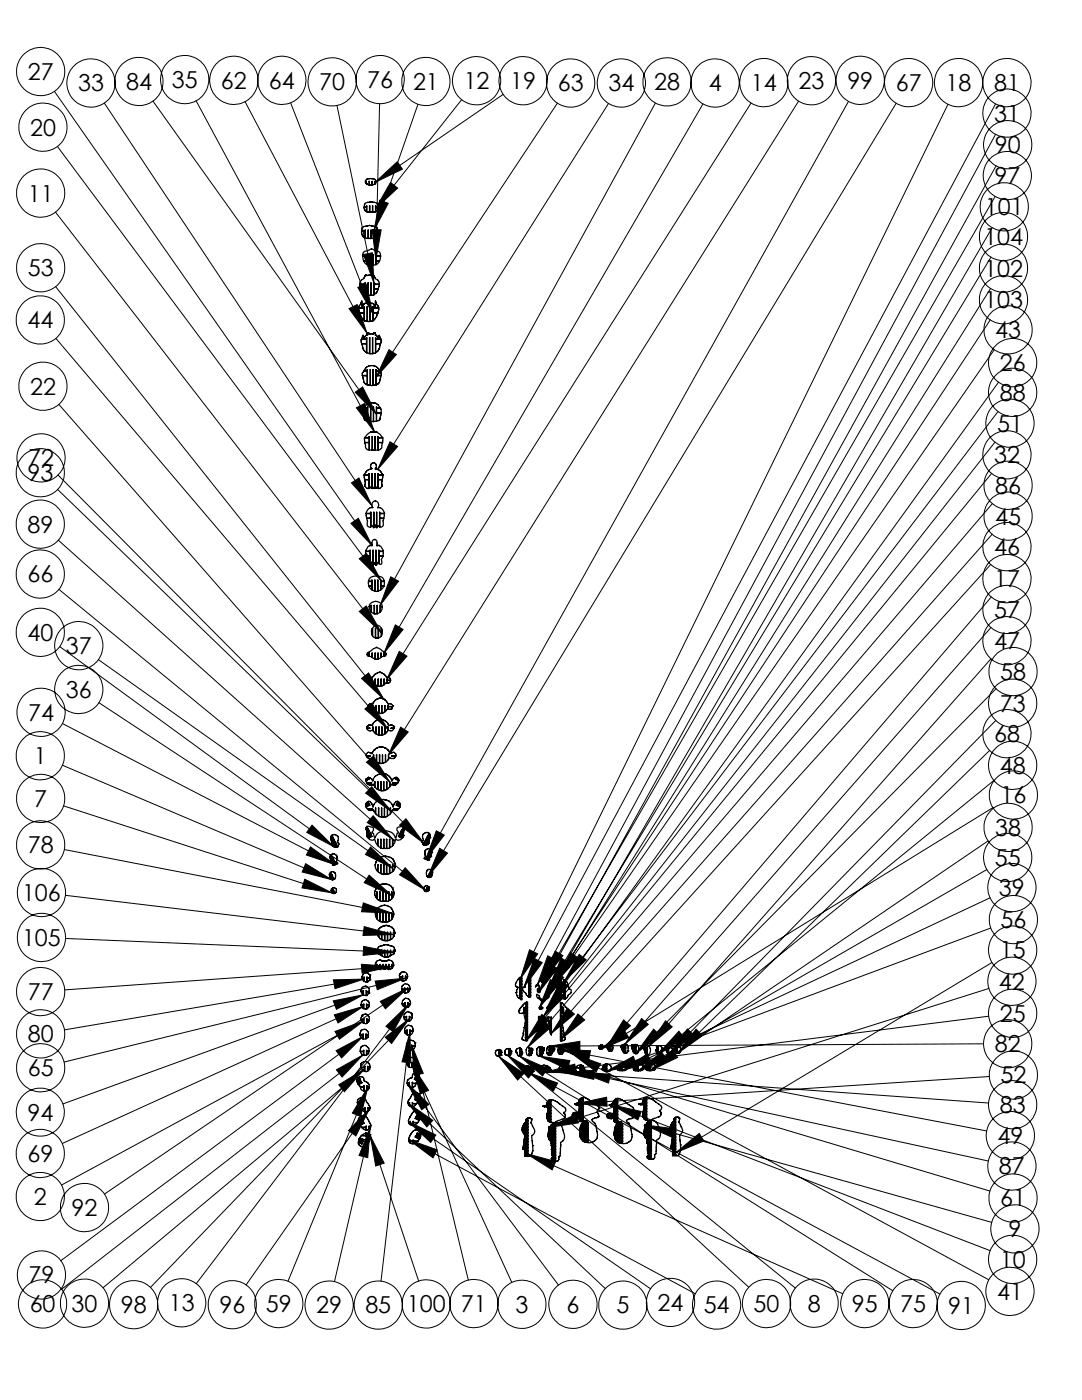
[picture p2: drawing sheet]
<svg xmlns="http://www.w3.org/2000/svg" width="216mm" height="279mm" viewBox="0 0 216 279" stroke-linecap="round" stroke-linejoin="round" font-family="sans-serif">
<defs><g id="words">
<g font-size="4.7">
<text x="5.5" y="16">27</text>
<text x="25.2" y="18">84</text>
<text x="34.3" y="17.6">35</text>
<text x="44.1" y="17.7">62</text>
<text x="53.7" y="17.7">64</text>
<text x="73.3" y="17.6">76</text>
<text x="82.4" y="18">21</text>
<text x="92.5" y="17.8">12</text>
<text x="101.8" y="17.8">19</text>
<text x="159.4" y="17.8">23</text>
<text x="169.1" y="17.7">99</text>
<text x="15.6" y="18.2">33</text>
<text x="63.7" y="18">70</text>
<text x="111.3" y="18.3">63</text>
<text x="121.4" y="18.3">34</text>
<text x="130.5" y="18">28</text>
<text x="141.4" y="18.3">4</text>
<text x="149.9" y="18.2">14</text>
<text x="178.7" y="18.2">67</text>
<text x="188.7" y="18.2">18</text>
<text x="198.4" y="18.2">81</text>
<text x="6" y="27.1">20</text>
<text x="198.4" y="24.3">31</text>
<text x="198.5" y="30.6">90</text>
<text x="5.5" y="40.2">11</text>
<text x="198.4" y="36.7">97</text>
<text x="196.5" y="43">101</text>
<text x="196.4" y="48.9">104</text>
<text x="5.5" y="55.1">53</text>
<text x="196.4" y="55.2">102</text>
<text x="5.5" y="65.5">44</text>
<text x="196.4" y="61.5">103</text>
<text x="198.6" y="67.5">43</text>
<text x="199.5" y="74.1">26</text>
<text x="6" y="78.8">22</text>
<text x="199.5" y="80">88</text>
<text x="199" y="86.1">51</text>
<text x="5.6" y="93.1">72</text>
<text x="198.4" y="92.5">32</text>
<text x="5.5" y="96">93</text>
<text x="198.6" y="98.5">86</text>
<text x="5.5" y="106.3">89</text>
<text x="198.6" y="104.7">45</text>
<text x="198.4" y="110.8">46</text>
<text x="5.5" y="116.2">66</text>
<text x="198.4" y="117.2">17</text>
<text x="198.4" y="123.3">57</text>
<text x="5.5" y="127.9">40</text>
<text x="13.1" y="130.5">37</text>
<text x="198.4" y="129.6">47</text>
<text x="199.6" y="135.7">58</text>
<text x="5.6" y="143.8">74</text>
<text x="13.1" y="139.3">36</text>
<text x="199.5" y="142">73</text>
<text x="198.4" y="148.1">68</text>
<text x="6.8" y="152.5">1</text>
<text x="199.5" y="154.4">48</text>
<text x="6.8" y="161">7</text>
<text x="199.6" y="160.3">16</text>
<text x="198.6" y="166.8">38</text>
<text x="5.5" y="170.3">78</text>
<text x="198.5" y="172.8">55</text>
<text x="4.4" y="179.8">106</text>
<text x="199.3" y="178.8">39</text>
<text x="199.6" y="185.2">56</text>
<text x="4.4" y="188.8">105</text>
<text x="199.5" y="191.3">15</text>
<text x="199.3" y="197.5">42</text>
<text x="5.5" y="199.6">77</text>
<text x="199.5" y="203.9">25</text>
<text x="5.5" y="208">80</text>
<text x="198.5" y="210">82</text>
<text x="5.5" y="214.8">65</text>
<text x="199.6" y="216.2">52</text>
<text x="5.5" y="223.7">94</text>
<text x="199.5" y="222.1">83</text>
<text x="5.5" y="231.9">69</text>
<text x="199" y="228.3">49</text>
<text x="199.3" y="234.4">87</text>
<text x="6.8" y="240.5">2</text>
<text x="14.3" y="242.7">92</text>
<text x="199.6" y="240.8">61</text>
<text x="201.2" y="246.9">9</text>
<text x="5.7" y="256.1">79</text>
<text x="199.5" y="253">10</text>
<text x="5.9" y="261.9">60</text>
<text x="14.3" y="261.8">30</text>
<text x="24.1" y="262.1">98</text>
<text x="33.7" y="261.7">13</text>
<text x="43.8" y="262.1">96</text>
<text x="53.1" y="261.8">59</text>
<text x="63.1" y="262.1">29</text>
<text x="72.9" y="262.1">85</text>
<text x="81.2" y="261.9">100</text>
<text x="92" y="261.8">71</text>
<text x="102.9" y="262">3</text>
<text x="113" y="262">6</text>
<text x="123" y="262.1">5</text>
<text x="131.2" y="261.6">24</text>
<text x="140.4" y="262.1">54</text>
<text x="150.4" y="261.8">50</text>
<text x="161.2" y="261.8">8</text>
<text x="170" y="261.8">95</text>
<text x="179.6" y="261.8">75</text>
<text x="189.2" y="262.2">91</text>
<text x="199" y="259.4">41</text>
</g>
</g></defs>
<g fill="none" stroke="#000" stroke-width=".2">
<path d="M10.9 18.2l63.3 90.7M92.1 19.9l-17.2 21.8M100.4 18.8l-25.6 17.6M11.5 29.2l64.5 86.6M20.8 20.6l53.4 80.3M30.5 20.2l44.6 62.5M39.1 20.1l35.7 66.2M48.9 20.3l24.3 46.2M58 20.5l16.4 42.1M67.2 21.1l7.4 35.4M74.8 36.4l4.5-4.1 1 1.5zM75.7 20.7l-.7 31.2"/>
<path d="M75.8 40l1.7 .6-2.9 5.3zM77.9 36.4l1.4 1.1-4.4 4.2zM83.4 20.8l-8.8 25.1M111.2 20.6l-36.2 54.7M121.4 20.6l-46 73.1M130.8 20.6l-55 100.2M140.3 20.7l-63.7 109.7M149.9 20.6l-72.7 114.9M159.3 20.2l-81.8 130.5M169.3 20.2l-84.4 151.3M178.8 20.6l-93.4 154.3M189.2 20.8l-85.3 174.5"/>
<path d="M198.6 39.2l-90.1 156.3M198.6 20.7l-94 176.3M198.6 26.8l-91.4 169.7M198.8 33.1l-91.3 165M11.1 42.3l65 83.9M11.1 57.2l65.5 82.4M71.4 57.4l1.7-.7 1.3 5.9zM72.5 50.8l1.8-.4 .3 6.1zM74.3 45.8l1.8 .1-1.1 6zM197.7 57.6l-89.2 142.1M197.7 51.3l-88.1 145.5M198 45.4l-90.4 155.8"/>
<path d="M11.1 67.5l66.3 78M69.6 61.6l1.7-.8 1.9 5.7zM70.9 78.3l1.5-1.1 2.7 5.5zM77.6 69.8l1.5 1-4.1 4.5zM197.6 63.9l-88 133.6M198.4 69.8l-87.2 125.8M199.2 76.3l-90.1 124.8M11.5 97.7l66.4 64.1M11.6 94.8l73 73.5M11.7 80.7l66.1 75.3M70.1 96.4l1.5-1 2.6 5.5zM71.1 81.4l1.6-.9 2.1 5.8z"/>
<path d="M77.8 88.2l1.5 .9-3.9 4.6zM197.9 94.5l-92.9 113.2M198.5 88.2l-90.2 114.8M199.1 82.1l-86.5 113.7M11.6 107.8l66.8 59.7M11.7 117.6l73.2 60.1M70 104.5l1.5-1.1 2.7 5.5zM71.7 111.5l1.4-1 2.9 5.3zM78 115.1l1.5 .9-3.7 4.8zM197.7 112.6l-85.7 94.8M197.8 119.1l-76.6 89.6M198 106.6l-88 99.7"/>
<path d="M198 100.5l-92.7 108.5M11.9 129l54.7 39.9M19.6 131.7l58.7 41.5M71.7 122l1.4-1.1 3 5.3zM72.1 135.4l1.5-1.1 3 5.3zM78.9 124.7l1.5 .9-3.8 4.8zM79.7 130l1.5 1-4 4.5zM197.7 125.2l-73 83.2M197.7 131.5l-68.2 77.3M198.8 137.4l-72 72.9M12.5 152.7l53.6 22.8M12.5 144.4l54.4 28.2"/>
<path d="M19.7 140.2l58.5 38.5M72.8 141.5l1.4-1.2 3.2 5.2zM73.1 152.1l1.4-1.2 3.3 5.1zM74.2 157l3.7 4.8-4.9-3.5zM79.9 145.1l1.6 1-4 4.6zM197.5 149.8l-62.3 60.4M198.3 155.8l-66.9 54.5M198.7 143.8l-65.1 66.5M12.7 160.8l53.6 17.4M12.8 169.5l65.4 12.7M13.1 178.7l65.4 7.8M60.8 175.5l5.5 2.7-6-1z"/>
<path d="M61 172.4l5.1 3.1-5.8-1.5zM61.9 169l5 3.6-5.8-2zM62.3 164.7l4.3 4.2-5.4-2.8zM73.7 174.7l4.5 4-5.5-2.6zM73.9 169.1l4.4 4.1-5.4-2.7zM74.5 162.8l3.9 4.7-5.1-3.4zM79.7 164.7l1.3-1.3 3.6 4.9zM80.9 173.2l4 4.5-5.2-3.1zM87.1 165.8l1.6 .9-3.8 4.8zM87.7 169.3l1.6 1-3.9 4.6zM196.9 173.5l-69.6 40.2M197.2 167.8l-67.4 45.9"/>
<path d="M197.6 179.2l-73.5 34.5M198.1 161.2l-78.2 48.2M13.1 187.3l65.4 2.7M66.5 199.7l6-1.2-5.4 2.9zM66.5 195.5l6.1-.1-5.7 1.9zM72.1 192.4l6.1 .5-6 1.3zM72.5 198.5l-59.9 21.8M72.5 180.2l5.7 2-6.1-.2zM72.6 188.9l5.9 1.1-6 .7zM72.6 195.4l-59.7 10.1M72.7 184.9l5.8 1.6-6.1 .2zM74.9 195.8l6-.6-5.6 2.3z"/>
<path d="M75.9 199.8l5.5-2.6-4.5 4.1zM78.2 192.9l-65.3 4.7M80.9 195.2l-68.1 16.7M81.4 197.2l-60.6 41.1M105.7 189.5l1.6 .9-3.4 4.9zM106.6 191.3l1.6 .8-3.6 4.9zM109.3 190.7l1.6 .9-3.7 4.9zM109.6 192.4l1.6 .9-3.7 4.8zM109.8 195.5l1.6 .9-3.8 4.8zM110.8 189.8l1.5 .9-3.8 4.8zM110.9 194.1l1.6 1-4 4.6zM111.3 197.7l1.4 1.2-4.4 4.1z"/>
<path d="M111.9 195.7l1.5 1.1-4.3 4.3zM112 191.2l1.5 1-3.9 4.6zM112.2 192l1.5 1-4.1 4.5zM113.8 190.1l1.5 1-4.1 4.5zM115.6 190.5l1.4 1.1-4.4 4.2zM197.3 197.3l-87.8 27.7M197.7 185.2l-76.6 28.6M197.9 192.1l-63.1 37.9M66.7 202.5l5.8-1.7-5 3.4zM66.9 205.8l5.7-2-4.9 3.6zM67.1 209.7l5.3-2.9-4.2 4.3zM67.1 213.5l5.3-3-4.1 4.4z"/>
<path d="M67.6 216.5l5.1-3.2-4 4.6zM72.4 210.5l-60.1 46.8M72.4 206.8l-60.3 44.8M72.5 200.8l-60.1 27.4M72.6 203.8l-60.3 32.7M72.7 213.3l-52.1 43.7M73.4 216.9l-15.9 38.8M73.4 216.9l-1.4 5.9-1.7-.7zM76.9 207l4.8-3.7-3.6 4.9zM77 204.8l4.4-4.2-2.9 5.3zM81.2 216.1l4.4 4.3-1.5 1.1zM81.2 216.1l30.2 40.4"/>
<path d="M81.4 200.6l-42.2 55.6M81.7 203.3l-51.7 53.6M81.8 206.1l.2 6-1.8-.2zM81.8 206.1l-5.8 49.6M82.2 208.6l2.3 5.6-1.8 .4zM82.2 208.6l11.3 46.9M82.2 212.5l3.3 5.1-1.6 .7zM82.2 212.5l19.9 43.4M99.5 210.8l5 3.4-1.2 1.3zM99.5 210.8l49.9 46.1M101.3 210.6l5.3 3.1-1.2 1.4zM101.3 210.6l57.4 46.5"/>
<path d="M103.7 210.8l5.5 2.4-.9 1.5zM103.7 210.8l74.5 46.8M105.6 214.1l5.7 2-.9 1.6zM105.6 214.1l82 44.2M107.7 210.8l6 .9-.5 1.7zM107.7 210.8l89.8 26.9M108.1 202.5l1.4 1.1-4.5 4.1zM108.5 203.9l1.4 1.1-4.6 4zM108.9 214l5.8-1.6 .2 1.7zM109.7 208.8l6-1v1.8zM111.8 209.4l6 .3-.3 1.8zM111.8 209.4l85.1 16.3"/>
<path d="M112.5 214.1l6.1-.5-.1 1.8zM112.5 214.1l84.8 6M113.2 201.2l1.4 1.2-4.6 3.9zM114.1 210.3l5.7 2-.8 1.6zM114.1 210.3l83.2 45.1M115.3 202.4l1.4 1.2-4.7 3.8zM115.8 214l81.4 17.7M115.8 214l6 .4-.4 1.7zM119.9 209.4l4.6-3.9 .9 1.5zM121.1 213.8l5.3-3 .6 1.7zM124.1 213.7l5.1-3.4 .7 1.6zM124.4 203.6l1.4 1.1-4.6 4z"/>
<path d="M127.3 213.7l4.7-3.8 1 1.6zM128 203.3l1.4 1.1-4.7 4zM129.8 213.7l4.4-4.2 1 1.5zM130.4 205.4l1.3 1.3-4.9 3.6zM132.8 203.7l1.3 1.2-4.6 3.9zM135.5 205.8l1.1 1.4-5.2 3.1zM137.2 205.4l1.3 1.2-4.9 3.7zM138.9 205.4l1.3 1.3-5 3.5zM196.3 208.3l-86.6 .5M197.3 202.8l-88.4 11.2M197.4 214.8l-82.3 5.4M73.7 221.3l-2.7 5.4-1.5-1.1z"/>
<path d="M73.7 221.3l-24.6 35.1M73.9 225l-.5 6-1.8-.4zM73.9 225l-7.2 30.8M73.9 226.7l2.8 5.4-1.7 .6zM73.9 226.7l9.6 29M81.4 220.1l5 3.5-1.2 1.3zM81.4 220.1l39.4 37.1M81.5 223.8l5.5 2.7-1.1 1.5zM81.5 223.8l48.3 33.4M81.5 227.4l5.7 2.1-.8 1.6zM81.5 227.4l57.2 30.8M105 230.2l5.9 1.6-.7 1.7z"/>
<path d="M105 230.2l63.2 28M109.5 225l5.4-2.6 .6 1.7zM115.1 220.2l5.9-1.2 .1 1.8zM122 220.5l6 1.3-.7 1.7zM122 220.5l75.6 29.1M128.7 224.5l6 .8-.5 1.7zM128.7 224.5l69.2 19.4M134.8 230l4.7-3.8 .9 1.5z"/>
<circle cx="8.1" cy="14.3" r="4.8"/>
<circle cx="18.2" cy="16.6" r="4.8"/>
<circle cx="27.7" cy="16.3" r="4.8"/>
<circle cx="36.8" cy="15.9" r="4.8"/>
<circle cx="46.7" cy="16" r="4.8"/>
<circle cx="56.3" cy="16" r="4.8"/>
<circle cx="66.3" cy="16.3" r="4.8"/>
<circle cx="75.9" cy="15.9" r="4.8"/>
<circle cx="85" cy="16.3" r="4.8"/>
<circle cx="95.1" cy="16.1" r="4.8"/>
<circle cx="104.4" cy="16.1" r="4.8"/>
<circle cx="113.9" cy="16.6" r="4.8"/>
<circle cx="124" cy="16.6" r="4.8"/>
<circle cx="133.1" cy="16.3" r="4.8"/>
<circle cx="142.7" cy="16.6" r="4.8"/>
<circle cx="152.4" cy="16.5" r="4.8"/>
<circle cx="161.9" cy="16.1" r="4.8"/>
<circle cx="171.6" cy="16" r="4.8"/>
<circle cx="181.3" cy="16.5" r="4.8"/>
<circle cx="191.3" cy="16.5" r="4.8"/>
<circle cx="200.9" cy="16.5" r="4.8"/>
<circle cx="8.1" cy="38.5" r="4.8"/>
<circle cx="8.6" cy="25.4" r="4.8"/>
<circle cx="200.9" cy="22.6" r="4.8"/>
<circle cx="201" cy="35" r="4.8"/>
<circle cx="201.1" cy="28.9" r="4.8"/>
<circle cx="8.1" cy="53.4" r="4.8"/>
<circle cx="200.2" cy="47.2" r="4.8"/>
<circle cx="200.2" cy="59.8" r="4.8"/>
<circle cx="200.2" cy="53.5" r="4.8"/>
<circle cx="200.4" cy="41.3" r="4.8"/>
<circle cx="8" cy="63.9" r="4.8"/>
<circle cx="8.6" cy="77.1" r="4.8"/>
<circle cx="201.1" cy="65.8" r="4.8"/>
<circle cx="202.1" cy="78.3" r="4.8"/>
<circle cx="202.1" cy="72.4" r="4.8"/>
<circle cx="8" cy="94.3" r="4.8"/>
<circle cx="8.2" cy="91.4" r="4.8"/>
<circle cx="200.9" cy="90.8" r="4.8"/>
<circle cx="201.2" cy="96.8" r="4.8"/>
<circle cx="201.5" cy="84.4" r="4.8"/>
<circle cx="8" cy="104.6" r="4.8"/>
<circle cx="8" cy="114.6" r="4.8"/>
<circle cx="200.9" cy="109.1" r="4.8"/>
<circle cx="200.9" cy="115.5" r="4.8"/>
<circle cx="201.2" cy="103" r="4.8"/>
<circle cx="8" cy="126.2" r="4.8"/>
<circle cx="15.7" cy="128.9" r="4.8"/>
<circle cx="15.7" cy="137.6" r="4.8"/>
<circle cx="200.9" cy="121.6" r="4.8"/>
<circle cx="200.9" cy="127.9" r="4.8"/>
<circle cx="202.1" cy="134" r="4.8"/>
<circle cx="8" cy="150.8" r="4.8"/>
<circle cx="8.1" cy="159.3" r="4.8"/>
<circle cx="8.2" cy="142.2" r="4.8"/>
<circle cx="200.9" cy="146.4" r="4.8"/>
<circle cx="202.1" cy="140.3" r="4.8"/>
<circle cx="202.1" cy="152.7" r="4.8"/>
<circle cx="202.2" cy="158.7" r="4.8"/>
<circle cx="8.1" cy="168.6" r="4.8"/>
<circle cx="8.3" cy="178.1" r="4.8"/>
<circle cx="201.1" cy="171.1" r="4.8"/>
<circle cx="201.2" cy="165.1" r="4.8"/>
<circle cx="201.9" cy="177.1" r="4.8"/>
<circle cx="8.1" cy="197.9" r="4.8"/>
<circle cx="8.3" cy="187.1" r="4.8"/>
<circle cx="201.9" cy="195.8" r="4.8"/>
<circle cx="202.1" cy="189.6" r="4.8"/>
<circle cx="202.2" cy="183.5" r="4.8"/>
<circle cx="8.1" cy="206.3" r="4.8"/>
<circle cx="8.1" cy="213.1" r="4.8"/>
<circle cx="201.1" cy="208.3" r="4.8"/>
<circle cx="202.1" cy="202.2" r="4.8"/>
<circle cx="202.2" cy="214.5" r="4.8"/>
<circle cx="8" cy="222" r="4.8"/>
<circle cx="8" cy="238.8" r="4.8"/>
<circle cx="8" cy="230.2" r="4.8"/>
<circle cx="201.6" cy="226.6" r="4.8"/>
<circle cx="201.9" cy="232.7" r="4.8"/>
<circle cx="202.1" cy="220.5" r="4.8"/>
<circle cx="202.1" cy="239.1" r="4.8"/>
<circle cx="8.3" cy="254.4" r="4.8"/>
<circle cx="16.9" cy="241" r="4.8"/>
<circle cx="36.2" cy="260" r="4.8"/>
<circle cx="133.8" cy="259.9" r="4.8"/>
<circle cx="201.5" cy="257.7" r="4.8"/>
<circle cx="202.1" cy="251.4" r="4.8"/>
<circle cx="202.5" cy="245.2" r="4.8"/>
<circle cx="8.5" cy="260.2" r="4.8"/>
<circle cx="16.9" cy="260.1" r="4.8"/>
<circle cx="26.7" cy="260.4" r="4.8"/>
<circle cx="46.3" cy="260.4" r="4.8"/>
<circle cx="55.6" cy="260.2" r="4.8"/>
<circle cx="65.7" cy="260.4" r="4.8"/>
<circle cx="75.5" cy="260.4" r="4.8"/>
<circle cx="85.1" cy="260.2" r="4.8"/>
<circle cx="94.6" cy="260.2" r="4.8"/>
<circle cx="104.1" cy="260.3" r="4.8"/>
<circle cx="114.3" cy="260.3" r="4.8"/>
<circle cx="124.3" cy="260.5" r="4.8"/>
<circle cx="143" cy="260.5" r="4.8"/>
<circle cx="152.9" cy="260.2" r="4.8"/>
<circle cx="162.5" cy="260.1" r="4.8"/>
<circle cx="172.6" cy="260.2" r="4.8"/>
<circle cx="182.2" cy="260.2" r="4.8"/>
<circle cx="191.8" cy="260.5" r="4.8"/>
</g>
<path d="M70.9 78.3l1.5-1.1 2.7 5.5zM69.6 61.6l1.7-.8 1.9 5.7zM71.4 57.4l1.7-.7 1.3 5.9zM72.5 50.8l1.8-.4 .3 6.1zM74.3 45.8l1.8 .1-1.1 6zM75.8 40l1.7 .6-2.9 5.3zM77.9 36.4l1.4 1.1-4.4 4.2zM74.8 36.4l4.5-4.1 1 1.5zM77.6 69.8l1.5 1-4.1 4.5zM77.8 88.2l1.5 .9-3.9 4.6zM78 115.1l1.5 .9-3.7 4.8zM78.9 124.7l1.5 .9-3.8 4.8zM79.7 130l1.5 1-4 4.5zM79.9 145.1l1.6 1-4 4.6zM87.1 165.8l1.6 .9-3.8 4.8zM87.7 169.3l1.6 1-3.9 4.6zM105.7 189.5l1.6 .9-3.4 4.9zM106.6 191.3l1.6 .8-3.6 4.9zM109.3 190.7l1.6 .9-3.7 4.9zM110.8 189.8l1.5 .9-3.8 4.8zM109.6 192.4l1.6 .9-3.7 4.8zM112 191.2l1.5 1-3.9 4.6zM109.8 195.5l1.6 .9-3.8 4.8zM112.2 192l1.5 1-4.1 4.5zM113.8 190.1l1.5 1-4.1 4.5zM110.9 194.1l1.6 1-4 4.6zM115.6 190.5l1.4 1.1-4.4 4.2zM111.9 195.7l1.5 1.1-4.3 4.3zM111.3 197.7l1.4 1.2-4.4 4.1zM108.1 202.5l1.4 1.1-4.5 4.1zM108.5 203.9l1.4 1.1-4.6 4zM113.2 201.2l1.4 1.2-4.6 3.9zM115.3 202.4l1.4 1.2-4.7 3.8zM124.4 203.6l1.4 1.1-4.6 4zM128 203.3l1.4 1.1-4.7 4zM132.8 203.7l1.3 1.2-4.6 3.9zM119.9 209.4l4.6-3.9 .9 1.5zM138.9 205.4l1.3 1.3-5 3.5zM137.2 205.4l1.3 1.2-4.9 3.7zM135.5 205.8l1.1 1.4-5.2 3.1zM130.4 205.4l1.3 1.3-4.9 3.6zM129.8 213.7l4.4-4.2 1 1.5zM127.3 213.7l4.7-3.8 1 1.6zM124.1 213.7l5.1-3.4 .7 1.6zM121.1 213.8l5.3-3 .6 1.7zM134.8 230l4.7-3.8 .9 1.5zM128.7 224.5l6 .8-.5 1.7zM122 220.5l6 1.3-.7 1.7zM114.1 210.3l5.7 2-.8 1.6zM115.8 214l6 .4-.4 1.7zM111.8 209.4l6 .3-.3 1.8zM112.5 214.1l6.1-.5-.1 1.8zM115.1 220.2l5.9-1.2 .1 1.8zM109.7 208.8l6-1v1.8zM108.9 214l5.8-1.6 .2 1.7zM107.7 210.8l6 .9-.5 1.7zM109.5 225l5.4-2.6 .6 1.7zM105.6 214.1l5.7 2-.9 1.6zM103.7 210.8l5.5 2.4-.9 1.5zM105 230.2l5.9 1.6-.7 1.7zM101.3 210.6l5.3 3.1-1.2 1.4zM99.5 210.8l5 3.4-1.2 1.3zM81.5 227.4l5.7 2.1-.8 1.6zM81.5 223.8l5.5 2.7-1.1 1.5zM81.4 220.1l5 3.5-1.2 1.3zM82.2 212.5l3.3 5.1-1.6 .7zM81.2 216.1l4.4 4.3-1.5 1.1zM82.2 208.6l2.3 5.6-1.8 .4zM73.9 226.7l2.8 5.4-1.7 .6zM73.9 225l-.5 6-1.8-.4zM73.7 221.3l-2.7 5.4-1.5-1.1zM81.8 206.1l.2 6-1.8-.2zM73.4 216.9l-1.4 5.9-1.7-.7zM76.9 207l4.8-3.7-3.6 4.9zM67.6 216.5l5.1-3.2-4 4.6zM77 204.8l4.4-4.2-2.9 5.3zM67.1 213.5l5.3-3-4.1 4.4zM67.1 209.7l5.3-2.9-4.2 4.3zM75.9 199.8l5.5-2.6-4.5 4.1zM66.9 205.8l5.7-2-4.9 3.6zM66.7 202.5l5.8-1.7-5 3.4zM74.9 195.8l6-.6-5.6 2.3zM66.5 199.7l6-1.2-5.4 2.9zM66.5 195.5l6.1-.1-5.7 1.9zM72.1 192.4l6.1 .5-6 1.3zM72.6 188.9l5.9 1.1-6 .7zM72.7 184.9l5.8 1.6-6.1 .2zM72.5 180.2l5.7 2-6.1-.2zM60.8 175.5l5.5 2.7-6-1zM61 172.4l5.1 3.1-5.8-1.5zM61.9 169l5 3.6-5.8-2zM73.7 174.7l4.5 4-5.5-2.6zM62.3 164.7l4.3 4.2-5.4-2.8zM73.9 169.1l4.4 4.1-5.4-2.7zM80.9 173.2l4 4.5-5.2-3.1zM74.5 162.8l3.9 4.7-5.1-3.4zM74.2 157l3.7 4.8-4.9-3.5zM81 163.4l3.6 4.9-4.9-3.6zM73.1 152.1l1.4-1.2 3.3 5.1zM72.8 141.5l1.4-1.2 3.2 5.2zM72.1 135.4l1.5-1.1 3 5.3zM71.7 122l1.4-1.1 3 5.3zM71.7 111.5l1.4-1 2.9 5.3zM70 104.5l1.5-1.1 2.7 5.5zM70.1 96.4l1.5-1 2.6 5.5zM71.1 81.4l1.6-.9 2.1 5.8z" fill="#000"/>
<g fill="none" stroke="#000" stroke-width=".25">
<path d="M73.1 36.6l-.2-.3 .1-.4a1.67 1.67 0 0 1 1.8-.1l.2 .5-.1 .3-.1-.4v.5M73.1 36.2v.5M73.1 36.2h.1M73.1 36.7l.6 .2M73.1 36.7h.1M73.7 36.2v.7M73.7 36.2h.1M73.7 36.9h.5v-.7l.1 .7M74.3 36.9h.1M74.8 36.7h.1M74.8 36.7l-.5 .2M72.4 47.1h.1"/>
<path d="M72.5 50.3l.9-.3a.94 .94 0 0 1 1.5 0 .99 .99 0 0 1 1.1 1.1h-.7l.7 .1-.3 .8h-.4l.4 .1-.6 .7-.1-1.9v1.9l-.5 .1-.1-2v2h-.5l-.1-2v2h-.2l-.3-.1v-1.9l-.1 1.9-.6-.7 .4-.1h-.5l-.1-.8h.6l-.6-.1zM72.8 55.1l-.3 .6a1.08 1.08 0 0 0-.7 1h.8l-.8 .1 .2 .8h.6l-.5 .2 .1 .4 .6 .6 .1-2.3v2.3l.5 .1 .1-2.4v2.4M72.8 55.1a.25 .25 0 0 1 .2-.2 .25 .25 0 0 1 .3 .1l.3-.1 .7 .1a.23 .23 0 0 1 .2-.1 .23 .23 0 0 1 .2 .2M72.8 55.1h.1M73.2 42.3v-1.2l-.1 1.1-.3-.2-.1-.4v-.3h.2h-.2a.75 .75 0 0 1 .7-.9 1.72 1.72 0 0 1 2 .4v.5h-.2h.2v.6l-.4 .3-.1-1.1v1.2h-.4M73.2 42.3h.5l.1-1.2v1.2h.7M73.2 42.3h.1M73.4 47.6v-1.7l.1 1.7M73.5 58.9h.1M73.5 58.9h.5M73.8 47.6h.1M74 56.5h.1"/>
<path d="M74 45.9v1.7M74 56.5v2.4M74 45.9h.1M74.3 42.3v-1.2l.1 1.2M74.5 42.3h.1M74.6 56.5h.1M74.6 45.9h.1M74.6 56.5v2.3l-.6 .1M74.6 45.9v1.6h-1.7v-1.6l-.1 1.6-.4-.3 .2-.1h-.2M74.7 55.1l.2 .5a1.02 1.02 0 0 1 .8 1.1h-.8l.8 .1-.2 .8h-.6l.5 .1-.2 .5-.3 .4M74.7 55.1h.1M74.9 58.6h.1"/>
<path d="M74.9 58.6l-.3 .2M75.1 47.1h.1M75.1 47.1h-.2l.2 .1-.5 .3M75.2 45.5a2.4 2.4 0 0 0-3 0l-.1 .6h.5l-.5 .1 .3 .9M75.2 45.5h.1M75.2 45.5l.2 .6h-.5l.5 .1-.3 .9M71.5 61.4h.9l-.9 .1 .2 .9h.7h-.6v.2M71.5 61.4l.7-1.3v1.1l.3-.3a1.46 1.46 0 0 1 2.1 0l.3 .3v-1.1l.7 1.3M71.5 61.4h.1M71.8 62.6l.2 .6 .6 .8 .1-2.8v2.8M71.8 62.6h.1M72.1 67.8l.1 .8"/>
<path d="M72.1 67.8h.1M72.2 68.6l.3 1.2 .6 .6 .1-3v3l.5 .2M72.2 68.6h.7M72.7 64l.5 .1M72.7 64h.1M72.9 67.1l-.3 .4-.2-.6-.2 .7M72.9 67.6v.1M72.9 68.6h.1M72.9 67.7h-.8v.1M73 67l-.1 .1M73.1 73.3a1.62 1.62 0 0 1 2.6 .7h-.4l.4 .1a.75 .75 0 0 1 .4 .8h-.8l.7 .1v.3a1.48 1.48 0 0 1-.9 1.5v-3l-.1 3-.5 .1-.1-3.1v3.1h-.1h-.4v-3.1v3.1l-.6-.1v-3v3a1.24 1.24 0 0 1-.8-1.3l-.2-.5 .8-.1h-.8a.84 .84 0 0 1 .3-.9h.5h-.4zM73.2 66.9l.1-.4h.3v.2h.9v-.2h.3l.1 .4"/>
<path d="M73.2 66.9l-.2 .1M73.2 66.9h.1M73.2 64.1v-2.9l.1 2.9 .1 .1 .4-.1 .1-2.9v2.9M73.2 64.1h.1M73.7 70.6v-3.2l.1 3.2h.5l.1-3.2v3.2M73.7 70.6h.1M73.9 64.1h.1M74.4 70.6h.1M74.4 64h.1M74.5 66.5h.1M74.9 66.9h.1M74.9 66.9l.6 .6 .2-.6 .3 .7"/>
<path d="M75.2 67.6l.8 .1M75.2 67.6v.1M75.2 68.6h.1M75.3 62.6l-.2 .6-.6 .8-.1-2.8v2.8l-.5 .1M75.3 62.6h.1M75.6 61.4h-.9l.9 .1-.2 .9h-.7h.7l-.1 .2M75.6 61.4h.1M75.9 68.6l-.3 1.1-.6 .7-.1-3v3l-.5 .2M76 74.4h.1M76 67.7v.1M76 67.8v.8h-.8M76 67.8h.1"/>
<path d="M72.7 95.2v.5h.7M72.7 94.7h.1M72.7 94.7v.1M72.7 95.2h.1M72.8 95.7l.1 .6-.1 .4a.71 .71 0 0 0 .8 .8v-3l.1 2.9 .3-.2 .1 .2M73.4 94.8h-.7v.4M73.4 94.8h.1M73.4 95.7h.1M73.7 89.8a.96 .96 0 0 1-.8-1.1l-.1-.4h.6h-.6l-.1-.9 .7-.1h-.6a2.81 2.81 0 0 1 1.4-1.2v.2h.4a1.1 1.1 0 0 1 1.4 .6l.3 .4-.6 .1h.7l-.1 .9h-.6h.6l-.1 .4a.94 .94 0 0 1-.7 1.1v-2.7l-.1 2.7h-.5l-.1-2.7v2.7h-.5M73.7 87.1v2.7h.6M73.7 87.1h.1M74 80.4l-.5 .1-.4 .2-.4 .6-.1 .1 .5 .1-.6 .1v.8h.6h-.6v.4l.3 1.1 .5 .1 .1-2.8v2.9h.5l.1-2.9v2.9h.5"/>
<path d="M74 80.4h.1M74 93.3l.1 .2M74 93.3a.62 .62 0 0 1 .2-.8 .62 .62 0 0 1 .9 .1 .62 .62 0 0 1-.2 .9M74 93.3h.1M74 80.4l1 .1 .4 .3 .4 .6h-.4l.5 .1 .2 .4-.1 .5h-.6h.6l-.3 1.4M74.1 97.4l.1 .1 .1-3v3M74.1 97.4h.1M74.1 93.5l-.1 .1a1.21 1.21 0 0 0-1 .6l-.3 .5M74.1 93.5h.1M74.3 97.5h.1M74.3 87.1v2.7M74.3 87.1h.1"/>
<path d="M74.5 97.3h.1M74.5 97.3l-.2 .2M74.5 81.2v2.9M74.5 81.2h.1M74.6 97.3l.2 .2M74.6 97.3h.1M74.8 97.5h.1M74.9 93.6a1.7 1.7 0 0 1 1.4 1.1M74.9 93.5h.1M75 97.4h.1M75 97.4l-.2 .1v-3v3M75.1 84.1h-.6"/>
<path d="M75.1 81.2h.1M75.1 81.2v2.9M75.6 83.9l-.5 .1M75.6 94.8l.8 .1-.1 .8h-.7M75.6 83.9h.1M75.6 94.8h.1M75.6 95.7h.1M75.7 83.8l-.1 .1M75.7 83.8h.1M76.3 95.7l-.2 .6 .1 .4a.71 .71 0 0 1-.8 .8v-3v2.9l-.3-.2-.1 .2M76.3 94.7h.1M76.3 94.7v.1"/>
<path d="M73.8 115.4a1.97 1.97 0 0 1 2.7 .2l.2 .4-.5 .1h.5v.7l-.1 .2h-.4h.4l-.6 .7v-1.9v1.9l-.6 .3v-2.2v2.2h-.3h-.3v-2.2v2.2l-.6-.3v-1.9v1.9l-.5-.5-.1-.2h.4h-.4l-.1-.6v-.3h.5l-.5-.1zM74.4 100.2a.73 .73 0 0 1 1.1 .1 .73 .73 0 0 1-.1 1 1.17 1.17 0 0 1 1.2 .9l.1 .2h-.7l.7 .1-.1 .9h-.6l.6 .1-.2 .7a.6 .6 0 0 1 0 .7 .6 .6 0 0 1-.6 .2v-2.9l-.1 2.9-.3-.2-.2 .4v-3.1l-.1 3.1-.2-.3 .1-.2h-.2l.1 .2-.3 .3v-3.1v3.1l-.3-.4-.3 .2v-2.9v2.9a.6 .6 0 0 1-.7-.2 .6 .6 0 0 1 0-.7l-.1-.7 .6-.1h-.6l-.2-.9 .8-.1h-.7v-.2a1.17 1.17 0 0 1 1.3-.9l-.2-.5zM74.7 107.7a.87 .87 0 0 0-.4 1.1v.1a.84 .84 0 0 0-1.1 .7l-.2 .4h.6l-.6 .1 .1 .9h.5h-.5l.2 .5v.3a.46 .46 0 0 0-.1 .6 .46 .46 0 0 0 .5 .2l.1-.1v-2.7l.1 2.7 .3-.3 .2 .6v-3l.1 3 .2-.5 .3 .5v-3v3l.2-.2 .1-.4 .3 .3M74.7 107.7h.1M74.7 107.7a.96 .96 0 0 1 .5 1.1l.2 .1a1 1 0 0 1 1 .9l.1 .2h-.7l.7 .1-.1 .9h-.6h.6l-.1 .4a.53 .53 0 0 0-.1 .7 .33 .33 0 0 1-.1 .5 .33 .33 0 0 1-.5-.1M75.6 109.8v2.7M75.6 109.8h.1M73.3 130.3l.9-.5a1.32 1.32 0 0 1 1.2-.5l1.1 .7a.55 .55 0 0 1 .5 .6h-.2h.2v.2l-.3 .2-.1-.6v.6l-.5 .2-.1-.8v.8l-.5 .3-.1-1.1v1.1l-.3 .1-.2-.1v-1.1l-.1 1.1-.5-.3v-.8l-.1 .8-.5-.2v-.6l-.1 .6h-.2l-.1-.4h.2h-.2zM73.9 120.5a1.39 1.39 0 0 1 2.4 .5h-.2l.2 .1-.1 .4-.3 .7-.1-1.4v1.4l-.5 .3-.1-1.7v1.7h-.2h-.3l-.1-1.7v1.7l-.5-.3v-1.4l-.1 1.4-.2-.5-.1-.6 .1-.1h-.1zM74.4 136.3l.4 .3 .1-1.1v1.2l.5 .2M74.4 136.3h.1M74.5 134.9l-.2 .2-.4 .1-.3 .4v.1h.5l-.5 .1v.2l.4 .3h.2l.1-.8v.8h.1"/>
<path d="M74.5 134.9h.1M74.7 125a1.19 1.19 0 0 1 1.3 .2 1.19 1.19 0 0 1 .2 1.3l-.1 .4v-1.4v1.5l-.6 .3v-1.8v1.8h-.5l-.1-1.8v1.8l-.2-.1-.3-.2-.1-1.5v1.4a1.47 1.47 0 0 1 .4-1.9zM75.2 139.6l-.7 .7M75.2 139.6h.1M75.4 136.9l.1-1.4v1.4l.2 .1M75.4 136.9h.1M75.7 137h.1M75.7 134.2l-.9 .3-.3 .4M75.7 134.2h.1M75.7 134.2l.6 .1 .6 .6M75.8 134.2h.1M75.8 139.3h.1"/>
<path d="M75.8 139.3h.2M75.8 139.3l-.6 .3M76 139.3h.1M76 139.3l.6 .3M76.1 136.9l-.1-1.4v1.4l-.3 .1M76.1 136.9h.1M76.6 139.6h.1M76.6 139.6l.7 .7M76.9 134.9l.5 .3a.54 .54 0 0 1 .5 .5h-.5l.5 .1v.1l-.3 .4h-.3M76.9 134.9h.1M77.1 136.3h.1M77.1 136.3l-.4 .3-.1-1.1v1.2l-.5 .2"/>
<path d="M77.3 136.3l-.1-.8v.8h-.1M77.3 136.3h.1M73.1 155.9l.1 .3h1l-1 .1 .4 .3 .5 .1M73.1 155.8h.1M73.1 150.9l.2 .3 .3 .2M73.3 145l-.1 .3h.6l-.5 .1a.66 .66 0 0 0 1.1 .3v-.6v.8l.6 .5 .1-1.3v1.4l.5 .2 .1-1.6v1.7l.5-.1v-1.6v1.6l.6-.2v-1.4v1.3l.6-.5v-.8v.6a.67 .67 0 0 0 .7 .2 .67 .67 0 0 0 .5-.6h-.6h.6v-.3M73.3 145h.1M73.4 155.2h.1zM73.4 141l.2 .4 .2 .1M73.4 140.9v.1M73.4 140.9h.1M73.4 141h.9"/>
<path d="M73.5 155.2l-.5 .3 .1 .2 .6-.2-.6 .4M73.5 155.2l.8 .4M73.6 151.4l.8-.2 .1 .3 .1-.8v.9l.5 .5 .1-1.4v1.4l.5 .3M73.6 151.4h.1M73.8 141.5h.1M73.9 144.7h-.3l-.3 .3M73.9 144.7h.1M73.9 144.7l.4 .1a1.61 1.61 0 0 1 1.2-1.2l.5-.1 .7 .3a1.34 1.34 0 0 1 .8 1l.7-.1 .4 .3M73.9 150.9h.1M74.1 156.7l.4-.2 .3 .5v-1v1.1l.6 .5v-1.6v1.6l.5 .2M74.1 156.7h.1M74.3 141h.1"/>
<path d="M74.3 155.6h.1M74.4 141.5h.1M74.4 141.5h-.6M74.4 141.5v-.7v.7M74.4 141.5l.6 .5v-1.2v1.3l.6 .2M74.5 140.3l-.1 .2a.6 .6 0 0 0-1 .4M74.5 140.3h.1M74.6 149.7l-.3 .7-.5-.2a.53 .53 0 0 0-.6 .1 .53 .53 0 0 0-.1 .6h.8M74.6 149.7h.1M75.6 140.8v1.6M75.6 140.8h.1M75.6 142.4h.2"/>
<path d="M75.7 152.4h.1M75.7 154.5h.1M75.8 142.4h.2M75.8 142.4h.1M75.8 149l-1.2 .7M75.8 149h.1M75.8 149l1 .3M75.9 157.8l.1-1.8v1.8h.6M75.9 157.8h.1M76 142.4h.1M76.1 159.6l-.9 .3-.5 .5-.3 .6-.2-.7-.5-.4a.49 .49 0 0 0-.6 .4l.4-.1-.5 .2v.3l.7-.3-.7 .4v.2l.8-.3-.7 .3 .2 .4h1l-.9 .1 .1 .1 .6 .1 .4-.1 .4 .7 .1-1v1.1l.5 .4 .1-1.5v1.6l.5 .2 .9-.1M76.1 159.6h.1"/>
<path d="M76.1 159.6h.7M76.2 142.3h.1M76.2 142.3v-1.5v1.6h-.2M76.3 154.3l-.9 .3a1.61 1.61 0 0 0-1 1.3l-.1-.3M76.3 154.3h.1M76.3 154.3l.7 .3a1.81 1.81 0 0 1 1.2 1.3l.4-.6 .5-.1M76.3 150.7v1.7M76.3 150.7h.1M76.6 156v1.8M76.6 156h.1M76.6 157.8h.1M76.7 157.8h.1"/>
<path d="M76.8 159.6h.1M76.8 159.6l.4 .1M76.8 149.3h.1M76.8 149.3l.6 .4M76.8 154.5h.1M76.9 150.7h.1M76.9 141.9h.1M76.9 150.7v1.4M77.2 159.7h.1M77.2 156h.1M77.2 159.7l.8 .5 .4 .8 .3-.7 .4-.4a.49 .49 0 0 1 .7 .4l-.5-.1 .5 .2 .1 .3-.7-.3M77.2 156v1.6l-.5 .2"/>
<path d="M77.3 140.3l.1 .2a.61 .61 0 0 1 1 .4M77.3 140.3h.1M77.4 141.5v-.7v.7l-.6 .5v-1.2v1.3l-.6 .2M77.4 141.5h.1M77.4 149.7h.1M77.4 141.5h.6M77.4 149.7l.4 .7 .5-.2a.51 .51 0 0 1 .6 .1 .51 .51 0 0 1 .1 .6M77.5 141h.1M77.5 150.7h.1M77.5 150.7v.9l-.4 .4-.7 .4h-.6l-.1-1.7v1.7M77.8 156h.1M77.8 156v1.1l-.6 .5"/>
<path d="M78 141.5h.1M78.1 150.9h.9M78.1 150.9h.1M78.3 141l-.1 .4-.2 .1M78.4 140.9h.1M78.4 140.9v.1h-.9M78.5 151.4h.1M78.5 151.4l-.8-.2-.2 .3M78.5 156.7a.33 .33 0 0 0-.4-.2 .33 .33 0 0 0-.2 .4l-.1 .1M78.5 156.7h.1M78.6 145h.1M79 150.9l-.5 .5"/>
<path d="M79.1 155.2h.1zM79.1 155.2l.5 .3-.1 .2-.6-.2 .6 .3M79.5 155.8h.1M79.5 155.8l-.1 .4h-1l.9 .1-.2 .3-.6 .1M65.8 175.1l.6-.3zM65.9 171.1h.1M65.9 171.1l.4-.2-.4 .2v-.3l.2-.2-.1 .1 .6-.3a.78 .78 0 0 1 .6 1l-.1 .7 .2 .2M65.9 171.1v.3l.5-.2-.5 .2 .1 .3 .6-.3-.6 .3 .1 .3M66.1 172h.1M66.1 167.6l.5-.2-.5 .2v.3l.6-.3-.5 .4v.2l.7-.3-.6 .3M66.1 167.6h.1M66.1 174.3l-.4 .1a.66 .66 0 0 1 .9-.4 .66 .66 0 0 1 .4 .9 .56 .56 0 0 1-.6 .7"/>
<path d="M66.1 172l.6-.3zM66.1 174.3h.1M66.1 172l.2 .2 .6-.2-.5 .2 .1 .2M66.1 174.3l-.4 .2 .1 .3 .5-.2-.5 .2v.3M66.1 177.4v.3l.4-.1-.4 .2v.2l.5-.2-.4 .3M66.1 177.4h.1M66.2 166.7l-.2 .2h.3l-.3 .1v.3M66.2 166.7h.1M66.2 166.7l.5-.2 .8 .4v.6l-.2 .6 .3 .1v.4l-.2 .3M66.2 178.1h.1M66.3 168.3v.2l.7-.4-.8 .5 .2 .2 .7-.4-.7 .4 .2 .2 .7-.3-.6 .3 .1 .1M66.3 168.2v.1"/>
<path d="M66.3 177.3a.56 .56 0 0 1 .8 .4 .56 .56 0 0 1-.7 .6l.4-.2-.5 .2-.1-.2M66.3 175.6h.1M66.4 177.3l-.3 .1M66.4 177.3h.1M66.4 167.1l-.4 .2 .1 .3M66.5 172.4l-.1 .1M66.5 175.1l-.5 .3 .2 .1 .4-.2-.3 .3M66.5 175.1l-.6 .3-.1-.3M66.5 175.1h.1M66.8 169.1h.1M67.3 172.4l-.7 .3-.3-.1 .7-.4-.6 .3M67.3 172.3v.1"/>
<path d="M67.4 168.9h.1M67.4 168.9l-.6 .2M73.1 165.5v.2l.5-.1-.5 .2 .1 .3M73.1 165.5v-.3l.2-.1h-.2a.58 .58 0 0 1 .9-.1 .55 .55 0 0 1 .5 .5 .55 .55 0 0 1-.3 .6v.2h.3l.3 1a2.22 2.22 0 0 1 2.1-1.5 2.22 2.22 0 0 1 2.1 1.5l.2-1h.3v-.2a.61 .61 0 0 1-.3-.8 .61 .61 0 0 1 .7-.3l.6-.1 .2 .6M73.1 165.5l.3-.2zM73.2 166.1l.1 .2 .5-.2-.5 .3-.1 .4 .8-.4-.8 .4 .1 .2 .8-.4-.8 .4 .2 .3 .7-.4-.7 .4a.88 .88 0 0 0 1.3 .2l.6 1.2v-1.2v1.3l.6 .4v-1.7v1.7l.4 .1h.2v-1.8v1.8h.5v-1.8l.1 1.8 .5-.1v-1.7l.1 1.7 .5-.4v-1.3l.1 1.2 .4-1h-.3h.4l.1-.2a.88 .88 0 0 0 1.2-.2l-.7-.4 .8 .4 .1-.3-.7-.4 .8 .4 .1-.2-.8-.4 .8 .4-.1-.4-.6-.3 .6 .2v-.2M73.7 165.8h.1M73.7 165.8l-.5 .3M74.9 177.8l-.1 .3 .1 .7 .3 .5v-1.3v1.4l.3 .2M74.9 177.8h.1M75.1 177.3l-.2 .5M75.1 177.3h.1"/>
<path d="M75.4 171.4a1.57 1.57 0 0 0-.3 2.2l.3 .3v-1.3v1.4l.6 .3v-1.7v1.7l.6 .1v-1.8v1.8M75.4 171.4h.1M75.4 171.4a2.28 2.28 0 0 1 1.6-.5l.9 .2 .5 .3M75.5 179.6h.1M76.1 163.1v-1.8l.1 1.8M76.2 163.1h.1M76.5 179.9h.1M76.6 163.1h.1M76.6 174.4h.1M76.6 174.4h.5M76.7 163.1v-1.8v1.8M77 179.9v-1.9v1.9"/>
<path d="M77 163h.1M77.1 174.4h.1M78.2 177.1a2.09 2.09 0 0 0-2.8-.3l-.3 .5M78.2 177.1h.1M78.2 177.1l.5 1v.1l-.4 .1M78.3 178.2v.1M78.4 171.4l.5 1.2v.2h-.4h.4l-.2 .6-.3 .5-.1-1.3v1.4l-.5 .3-.1-1.7v1.7l-.5 .1-.1-1.8v1.8M78.4 171.4h.1M78.6 178.3l-.1 .6-.3 .4v-1.3v1.4l-.6 .3v-1.7v1.8l-1.2 .1v-1.9v1.9h-.3l-.3-.1v-1.8v1.7l-.3-.1M79.1 160.6l.7 .4zM79.4 161.5l-.3 .2-.7-.1-.5 .7v-1v1.1l-.6 .4v-1.5v1.6l-.2 .1M79.5 161.5h-.1"/>
<path d="M79.8 161l-.3 .4h-1l1 .1M79.9 160.8l-.1 .2M80.1 165.8l.4 .3M80.1 165.8h-.1M80.3 165.3l.4 .2zM80.7 165.5l-.1 .2-.4-.1 .4 .2-.1 .3M84.4 168.5h.1M84.6 177.3v.1a.54 .54 0 0 0 .7 .5l-.4-.2 .5 .2 .1-.2M84.6 177.3h.1M84.8 167.8l.8 .5-.1 .1-.8-.4 .7 .4-.2 .2-.6-.3 .6 .3-.6 .1-.2-.2M84.9 167.7l-.1 .1M85.2 170.9l.5 .3z"/>
<path d="M85.3 176.9l.2 .1M85.3 176.9h.1M85.4 176.9a.52 .52 0 0 0-.8 .4M85.5 170.4l.5 .3 .1-.3M85.5 170.4h.1M85.5 170.4l.5 .3-.1 .3M85.5 177.7h.1M85.5 174.7l.6 .2-.3 .2-.4-.2 .3 .2M85.5 174.6l.6 .3 .1-.2M85.5 177h.1M85.5 177l.1 .3-.4-.1 .4 .2-.1 .2-.4-.2 .4 .3M85.5 174.6v.1"/>
<path d="M85.6 170.1l.5 .3zM85.7 166.3l-.6-.2-.7 .4-.1 .6 .2 .5-.3 .3 .2 .6M85.7 166.3l.1 .2-.3-.1 .3 .2v.3l-.4-.2 .4 .2v.3M85.7 166.3h.1M85.7 174.4l.5 .3zM85.7 175.1h.1M85.8 167.2h.1M85.8 167.2l-.5-.3 .4 .4v.2l-.6-.3 .6 .3-.1 .3-.6-.3 .6 .3-.1 .3-.6-.4M85.9 169.6l-.2-.2a.82 .82 0 0 0-.8 .4 .82 .82 0 0 0-.1 .8l.1 .4a.25 .25 0 0 0-.2 .3 .25 .25 0 0 0 .2 .2l.8 .1-.6-.4 .6 .3-.2-.1 .2-.2M85.9 171h.1M85.9 171l-.6-.3 .6 .3-.2 .2M85.9 169.6h.1"/>
<path d="M86 169.6v.1M86 169.7h.1M86 169.7h-.1l.2 .1v.3l-.4-.2 .4 .2M86.1 170.1h.1M86.1 170.1v.3M86.3 174.3l-.5-.2 .5 .3-.1 .2M86.3 174.3v-.2l-.4-.3 .4 .2a.68 .68 0 0 0-.9-.4 .68 .68 0 0 0-.3 1l.2 .4 .4 .1M86.3 174.3h.1M72.3 199.7l.3-.1a.6 .6 0 0 1 .9 .2l.2 .2v.6l-.3 .1h.3v.1l-.5 .5-.1-.9v1h-.4l-.1-.1v-.9l-.1 .9-.4-.6 .3-.1h-.4zM72.4 197a.68 .68 0 0 1 1.1 .1l.2 .3v.5h-.4h.4v.3l-.6 .4v-.9v1h-.1l-.5-.1v-.9v.8l-.4-.4v-.2h.3l-.4-.1zM72.9 195.9h.1M73.1 198.7h.1"/>
<path d="M73.3 194.1h-.1a.96 .96 0 0 0-.9 .6l-.1 .4 .3 .2h-.3l.1 .1 .3 .4 .1-.8v.9h.2M73.3 194.1h.1M73.3 194.1l.5 .5M73.4 195.9h.1M73.4 195.9l-.1 .1-.1-1v1l-.2-.1M73.6 198.2h.1M73.8 194.6h.1M73.8 194.6v.6h-.4l.4 .1v.2M73.8 195.5h.1M73.8 195.5l-.4 .4M75.2 192.5v.8M75.2 192.5h.1"/>
<path d="M75.2 193.3l.6 .2M75.5 181.2l-.4 .6a1.46 1.46 0 0 0 .1 1.6l.1-1.2v1.2l.5 .5 .1-1.7v1.7l.5 .1 .1-1.8v1.8M75.5 181.1l1.2-.4 .7 .1 .6 .3M75.5 181.1v.1M75.8 192.5v1l.3-.2M75.8 191.6l-.6 .2a1.11 1.11 0 0 0-.1 1.4l.1 .1M75.8 192.5h.1M75.8 191.6h.1M75.8 191.6l.7 .2M76 185.1l-.5 .4a.85 .85 0 0 0 0 1.2v.2l.1-.8v1l.5 .4 .1-1.4v1.5l.5 .1 .1-1.6v1.6M76 185.1h.1M76 188.8l-.5 .2-.3 .8 .3 .6 .1-.7v.7l.5 .3 .1-1v1l.5 .3"/>
<path d="M76 188.8h.1M76.1 193.3h.3M76.1 193.3h.1M76.3 188.7l-.3 .1M76.3 188.7h.1M76.3 188.7l.6-.2 .9 .2M76.4 192.5v.8M76.4 192.5h.1M76.4 184.8l-.4 .3M76.4 184.8h.1M76.5 184h.5M76.5 184h.1"/>
<path d="M76.5 191.8h.1M76.5 191.8h.4M76.6 193.4h.1M76.7 184.7l-.3 .1M76.7 184.7h.1M76.7 191v-1.3l.1 1.3h.5l.1-1.3v1.3M76.7 191h.1M76.7 184.7h.2M76.8 187.7h.1M76.8 193.4h.1M76.8 187.7h.4M76.9 184.7h.1"/>
<path d="M76.9 184.7h.3M76.9 191.8h.1M76.9 191.8l.2 .1 .4-.3 .7 .2 .3 .4v.5M77 184h.1M77.2 187.7h.1M77.2 184.7h.1M77.2 184.7h.2M77.3 187.7h.1M77.3 193.3h.1M77.3 193.3h-.3v-.8v.8h-.6M77.4 184.7h.1M77.4 184.7l.7 .4"/>
<path d="M77.4 191h.1M77.6 184.8h.1M77.8 188.7h.1M77.8 188.7l.3 .1M78 181.2l.6 1.1v.1h-.2l.2 .1v.1l-.4 .8v-1.2v1.2l-.6 .5v-1.7v1.7l-.6 .1v-1.8v1.8M78 181.1v.1M78.1 188.8h.1M78.1 185.1l.5 .3 .2 .9h-.1h.1l-.2 .6-.1-.8v.9l-.5 .5-.1-1.4v1.5l-.5 .1-.1-1.6v1.6M78.1 185.1h.1M78.1 188.8l.5 .2 .3 .8h-.2l.1 .1-.2 .5-.1-.7v.7l-.5 .3-.1-1v1l-.5 .3M78.3 192.7h.1M78.3 192.7h.2"/>
<path d="M78.5 192.7l-.3 .6v-.8v.8l-.6 .2v-1v1l-.3-.2M79.8 195.3l.4 .4M79.8 195.3h.1M79.8 194.4v.6h.3l-.3 .1v.2M79.8 194.4h.1M80.2 195.7h.1M80.2 197.4h.3h-.3M80.2 197.7h.1M80.3 193.9a1 1 0 0 1 .9 .6l.2 .4-.3 .1 .2 .1-.3 .5-.1-.8v.9l-.5 .1-.1-1v1l-.1-.1M80.3 193.9l-.5 .5M80.3 193.9h.1M80.5 199.6a.61 .61 0 0 1 .9-.3l.3 .2 .2 .8h-.4l.4 .1-.5 .6v-.9l-.1 .9-.5 .1v-1v.9l-.5-.5v-.1h.3l-.3-.1v-.5z"/>
<path d="M80.8 197.2h.1M80.8 197.2v1M80.8 198.2h.1M81.4 198.1l-.6 .1M81.4 197.2h.1M81.4 197.2v.9M81.4 198.1l.4-.6-.3-.1h.3a.86 .86 0 0 0-.4-.9 .86 .86 0 0 0-1 .2l-.2 .4a.85 .85 0 0 0 .6 1.1M103 198l.2 .7M103 198h.1M103.2 198.7l.1 .3 .7 .5M103.2 198.7h.1M104 199.2h.1"/>
<path d="M104 198.9h.1M104 198.6h.1M104 198.3h.1M104 198h.1M104 197.7h.1M104 197.4h.1M104 197.1h.1M104 196.8h.1M104 196.5h.1M104 196.3h.1M104 195.9h.1M104 196.2h.1"/>
<path d="M104 195.7h.1M104 195.3h.1M104 195.6h.1M104 195.1h.1M104 199.5h.1M104 195.1l-.4 .1a2.16 2.16 0 0 0-.7 1.5l.2 .3h.3l-.4 1M104 197.7h-.2h.2M104 195.9h-.2h.2M104 197.4h-.2h.2M104 196.5h-.2h.2M104 197.1h-.2h.2M104 195.3h-.2h.2"/>
<path d="M104 195.1v.5M104 195.7v.5M104 196.3v.5M104 196.8v2.7M104 195.6h-.2l.2 .1M104 196.2h-.2l.2 .1M104 196.8h-.2h.2M104 198h-.2h.2M104 198.3h-.2h.2M104 198.6h-.2h.2M104 198.9h-.2h.2M104 199.2h-.2h.2"/>
<path d="M104.6 197h.1M105.1 200h.1M105.1 200l-.6 .4-.9 1.2M105.1 200v.4M105.5 195.7h.2M105.5 195.7h.1M105.7 195.2a1.71 1.71 0 0 0-.9 1.2v.6a.5 .5 0 0 0-.5 .5 .5 .5 0 0 0 .4 .5l.6 .8 .4 .2M105.7 195.4h.1M105.7 195.2h.1M105.7 198.7h.1M105.7 199h.1M105.7 198.4h.1"/>
<path d="M105.7 198.1h.1M105.7 197.8h.1M105.7 197.5h.1M105.7 197.2h.1M105.7 196.9h.1M105.7 196.6h.1M105.7 196.3h.1M105.7 196h.1M105.7 195.7h.1M105.7 197.8h-.2h.2M105.7 196h-.2h.2M105.7 195.4h-.2h.2"/>
<path d="M105.7 195.2v.2M105.7 195.4v.6M105.7 196v.6M105.7 196.6v.6M105.7 197.2v.6M105.7 197.8v.6M105.7 198.4v.6M105.7 196.3h-.2h.2M105.7 196.6h-.2h.2M105.7 196.9h-.2h.2M105.7 197.2h-.2h.2M105.7 197.5h-.2h.2"/>
<path d="M105.7 198.1h-.2h.2M105.7 198.4h-.2h.2M105.7 198.7h-.2h.2M107 196.6l.1-.1 .4 .1 .2 .3-.4-.2-.4 .3zM107.1 196.6h.3zM107.2 198.4l.4 .3a.74 .74 0 0 0 .7 .7 .74 .74 0 0 0 .8-.7l.4-.3a.52 .52 0 0 1-.2 .8l-.3 .2a.63 .63 0 0 1-.6 .5 .63 .63 0 0 1-.7-.5l-.2-.1a.66 .66 0 0 1-.4-.7zM107.2 196.5h.1M107.4 199.1h.2zM107.5 197.7l.1 .1zM107.5 197.4h.1M107.5 197.2l.1 .2a.37 .37 0 0 0 0 .6 .46 .46 0 0 1-.1-.8zM107.5 198.1h.1"/>
<path d="M107.5 197.2h.1M107.5 197.4v.1M107.6 197.4h.1M107.6 197.9h.1M107.6 197.4l.1 .2-.1 .3M107.6 197.4v-.1l.2 .3-.2 .4v-.1M107.9 199.5h.9a.53 .53 0 0 1-.9 0zM108 195.3a.59 .59 0 0 1 .9-.1 .59 .59 0 0 1-.1 .9v-.1v.1l-.6-.1v.1l-.3-.3zM108.2 196.1h.1M108.3 195.1l.2 .3 .2-.3 .3 .7-.2 .1-.1-.5-.2 .2-.2-.2-.2 .5-.1-.1zM109 199.1h.3zM109.4 196.7a.41 .41 0 0 1 .5-.1 .41 .41 0 0 1 .2 .5l-.5-.3-.3 .2z"/>
<path d="M109.5 196.7h.1M109.5 197.7l.2 .1zM109.5 196.7h.3M109.6 197.4l-.1 .2 .1 .3M109.6 197.3l-.2 .3 .2 .4M109.6 197.9v.1M109.6 197.4l.2 .2-.2 .3M109.6 197.4v-.2a.43 .43 0 0 1 .3 .4 .43 .43 0 0 1-.3 .4M109.6 197.4h.1M109.8 196.7h.1M111.1 195.3h.2l.3 .4a1.16 1.16 0 0 1 .4 1.5l-.3 .1 .2 .8a1.23 1.23 0 0 1-.4 1.4l-.4 .2zM111.1 199.7h.1"/>
<path d="M111.1 197.7h.2h-.2M111.1 197.4h.2M111.1 198.9h.2h-.2M111.1 198.3h.2h-.2M111.1 197.1h.2h-.2M111.1 196.5h.2h-.2M111.1 195.9h.2h-.2M111.1 195.6h.2M111.1 199.5h.2h-.2M111.1 199.2h.2M111.1 198.6h.2M111.1 198h.2"/>
<path d="M111.1 196.8h.2M111.1 196.2h.2M111.3 195.6h.1M111.3 196.2h.1M111.3 196.8h.1M111.3 197.4h.1M111.3 198h.1M111.3 198.6h.1M111.3 199.2h.1M112.5 195.5a1.7 1.7 0 0 1 1 1.3v.6a.39 .39 0 0 1 .5 .2 .39 .39 0 0 1-.1 .5l-.6 .8a.71 .71 0 0 1-.8 .5v-.9h.2h-.2v-.6h.2h-.2v-.6h.2h-.2v-.6h.2h-.2v-.6h.2h-.2zM112.5 199.1h.2h-.2M112.5 195.8h.2h-.2"/>
<path d="M112.5 196.4h.2h-.2M112.5 197h.2h-.2M112.5 197.6h.2h-.2M112.5 198.2h.2h-.2M112.5 198.8h.2h-.2M71.5 216.4l.7-.4zM71.5 216.5l.4 .4h.5l-.5 .1a.73 .73 0 0 0 .7 .7M71.8 206.3v.3h.4h-.3l.4 .7h.1l.1-.9v.9M71.8 206.3h.1M71.8 206.3l.3-.7 .9-.1 .5 .6v.5h-.3h.3v.3l-.4 .4M72 208.9l.7-.3a.71 .71 0 0 1 .7 .5l.2 .3v.4l-.2 .1h.2v.2l-.4 .4-.1-.9v1h-.3h-.2v-1l-.1 1-.4-.3-.2-.4h.4l-.4-.2zM72.1 213.1h.1"/>
<path d="M72.2 202.7l-.2 .8h.5l-.5 .1 .3 .4 .3 .2M72.2 202.7h.1M72.2 202.7l.1-.1a.89 .89 0 0 1 1 0 .89 .89 0 0 1 .4 .9h-.3l.3 .1-.5 .6M72.5 207.3h.1M72.5 213h-.5a.88 .88 0 0 1 .5-1.1l.5-.1 .6 .4 .2 .5v.3M72.5 213v.1M72.6 203.3v.9M72.6 203.3h.1M72.6 217.7h.1M72.9 201.4h.1M73.1 207.3l-.1-.9v.9h-.5M73.1 207.3h.1"/>
<path d="M73.2 203.3h.1M73.2 203.3v1l-.6-.1M73.3 217.5h.1M73.3 217.5l-.1 .1v-.9v.9l-.6 .1v-1v1M73.5 216.2l.2 .7h-.3l.2 .2-.3 .4M73.5 216.2l-.8-.4a.73 .73 0 0 0-.6-.9 .73 .73 0 0 0-.9 .6l.6-.2-.6 .3 .1 .3 .6-.4-.6 .4v.2l.8-.3-.7 .4 .1 .2M73.5 216.2h.1M73.6 213h.2M73.6 213v.1M73.8 213.1l-.1 .3-.3 .3-.1-.9v1l-.1 .1h-.4v-1.1l-.1 1-.5-.3-.1-.4M80.7 202.4a.81 .81 0 0 1 .7-.4 .81 .81 0 0 1 .8 .5l.1 .5h-.5l.4 .1-.1 .4-.4 .3v-1v1h-.5l-.1-1v1l-.5-.5v-.2h.3l-.3-.1zM81 201.1h.1"/>
<path d="M81.2 206.5v-.9v.9h.6M81.2 206.5h.1M81.2 206.5l-.4-.5v-.2h.2l-.3-.1 .1-.5 .6-.6a.88 .88 0 0 1 .8 .3 .88 .88 0 0 1 .2 .9h-.3h.3l-.2 .5-.3 .2M81.4 215.5l-.2 .7h.3l-.2 .2 .3 .4M81.4 215.5h.1M81.6 216.8l.1 .1v-.9v.9l.6 .1v-1v1M81.6 216.8h.1M81.6 212v.9l.6 .1M81.6 209.5h.1M81.6 212h.1M81.8 206.5h.1M81.8 206.5v-.9v.9"/>
<path d="M82.1 202.3h.1M82.2 212v1M82.2 212h.1M82.3 217h.1M82.8 208.1l.1 .6-.5 .1h.4a.82 .82 0 0 1-.6 .7v-.9l-.1 .9h-.5M82.8 208.1l-.2-.3-.5-.2a1 1 0 0 0-1 1.1l.3 .1h-.3v.3l.4 .4 .1-.9v.9M82.8 208.1h.1M82.8 215.1l.7 .4-.1 .2-.7-.4 .7 .5-.4 .4h-.5l.5 .1a.73 .73 0 0 1-.7 .7M82.8 215.1h.1M82.9 212.3h.1M82.9 212.3l-.2 .5-.5 .2M82.9 211.5l-.2-.3a.93 .93 0 0 0-1.4 .3l-.1 .7 .2 .1h-.2l.4 .6"/>
<path d="M82.9 211.5h.1M83 211.5v.7h-.5l.4 .1M83.1 214.6l.6 .3zM83.1 218.6l.8 .4zM83.5 214.5a.74 .74 0 0 0-.9-.3 .74 .74 0 0 0-.4 .9l-.8 .4M83.5 214.5h.1M83.6 214.5l.1 .3M83.7 214.9l-.1 .3-.6-.4 .6 .4v.2l-.8-.3M83.9 219v-.2a.93 .93 0 0 0-1-.8 .93 .93 0 0 0-.9 .9l-.6 1 .1 .4M83.9 219l-.1 .3-.8-.4 .8 .4-.1 .3-.8-.5 .8 .5-.2 .2-.8-.4 .8 .5-.4 .3h-.5l.5 .1-.6 .5-.2 .1v-.8v.8l-.6-.2v-.6v.6l-.2-.4M99.5 210.8h.1M99.6 210.3h.4"/>
<path d="M99.6 209.7h.3M99.6 209.7h.1M99.6 210.3h.1M99.6 209.4h.1M99.6 210h.1M99.6 210.6h.1M99.7 209.5h.1M99.7 209.5a.68 .68 0 0 0-.8 .3 .68 .68 0 0 0 .2 .9l.5 .1 .3-.2M99.7 209.5l.1 .2M99.7 209.5l.2 .2M99.9 210.6h.1M99.9 209.7v.1"/>
<path d="M99.9 209.7h.1M99.9 209.8l.1 .2M99.9 209.8h.1M99.9 209.8l.1 .2h-.4h.4M100 210.3l-.1 .3M100 210.6h-.4h.3M100 210.6h.1M100 210.3h.1M100 210h.1M100 210.3v.3M100 210v.3M100.8 210.5l.4 .1h.4"/>
<path d="M100.8 210.5h.1M101.5 209.3a.64 .64 0 0 0-.6 .2 .64 .64 0 0 0-.1 .6v.4M101.5 209.3h.1M101.6 209.3h.1M101.6 209.3l.2 .2M101.7 210.5l-.1 .1M101.7 210.5h.1M101.8 210.5h.1M101.8 210.5h-.3h.2M101.8 209.5h.1M101.8 210.4v.1M101.8 210.4h.1"/>
<path d="M101.8 209.5l.1 .1M101.9 209.6l.1 .2M101.9 210.3l-.1 .1M101.9 209.6h-.4h.4l.1 .2M101.9 210.3h.1M101.9 210.2v.1M102 209.8v.1M102 209.9h-.5l.5 .1M102 210v.2M102 210.2h.1M102 209.9h.1M102 209.8h.1"/>
<path d="M102 210.2h-.5l.4 .1M102 210h.1M103 210l.2 .1 .3 .6h.3M103 210h.1M103.6 201.6a.44 .44 0 0 0 0 .6 .44 .44 0 0 0 .5 0M103.6 201.6h.1M103.6 209.2h.1M103.6 209.2l-.4 .1-.3 .3 .1 .4M103.6 209.2l.4 .1M103.7 209.2h.2M103.8 210.8h.1M103.8 209.4h.1"/>
<path d="M103.8 209.7h.1M103.8 210h.1M103.8 210.3h.1M103.8 210.6h.1M103.8 210.7h.1M103.8 210.7v.1M103.9 210.7h-.1M103.9 210.7h.1M104 209.8l.1 .2M104 210.6l-.1 .1M104 209.3v.1M104 209.3l.1 .1"/>
<path d="M104 209.7v.1M104 209.8h.1M104 209.6v.1M104 209.6h.1M104 210.6h.1M104 209.6l-.3 .1 .3 .1M104 209.4v.2M104 210.5l-.3 .1h.3l-.1 .1M104 210.4v.1M104 210.4h.1M104 210.5v.1M104.1 210.3h.1"/>
<path d="M104.1 209.4l-.1 .2M104.1 209.4h-.4h.4M104.1 210.3l-.1 .1M104.1 210.4l-.1 .1M104.1 210h.1M104.1 210h-.4h.4v.1M104.1 210v.1M104.1 202.2h.1M104.1 210.1v.2M104.1 210.1h.1M104.1 210.1l-.4 .2h.4M104.4 202.2h.1"/>
<path d="M104.4 202.2l.2-.1 .2 1.4-.4 2.7 .1 .4-.4 .7 .4 .3M104.4 202.2h-.3M104.5 213.7l.3 .3 .5 .1M104.5 213.7h.1M104.5 201.4h.6M104.5 202h.6M104.5 207.6h.1M104.5 201.4h.1M104.5 202h.1M104.5 207.6l.6 .1M105 207.7h.1M105 205h.1"/>
<path d="M105 204.4h.1M105 203.8h.1M105 203.2h.1M105 202.6h.1M105 200.8h.1M105 200.2h.1M105.1 212.7h.1M105.1 200.2h.1M105.1 207.7h.1M105.1 207.4h.1M105.1 207.1h.1M105.1 207h.1"/>
<path d="M105.1 206.8h.1M105.1 206.5h.1M105.1 206.2h.1M105.1 206.4h.1M105.1 205.9h.1M105.1 205.6h.1M105.1 205.8h.1M105.1 205.3h.1M105.1 205h.1M105.1 205.2h.1M105.1 204.7h.1M105.1 204.4h.1"/>
<path d="M105.1 204.6h.1M105.1 204.1h.1M105.1 203.8h.1M105.1 204h.1M105.1 203.5h.1M105.1 203.2h.1M105.1 203.4h.1M105.1 202.9h.1M105.1 202.8h.1M105.1 202.6h.1M105.1 202.3h.1M105.1 202.2h.1"/>
<path d="M105.1 202h.1M105.1 201.7h.1M105.1 201.4h.1M105.1 201.6h.1M105.1 201.1h.1M105.1 200.8h.1M105.1 201h.1M105.1 200.5h.1M105.1 200.4h.1M105.1 201h-.6l.6 .1M105.1 202.8h-.1l.1 .1M105.1 205.6h-.3h.3"/>
<path d="M105.1 205.8h-.3l.3 .1M105.1 204.6h-.1l.1 .1M105.1 206.4h-.3l.3 .1M105.1 200.4h-.1l.1 .1M105.1 205.2h-.1l.1 .1M105.1 204h-.1l.1 .1M105.1 203.4h-.1l.1 .1M105.1 206.2h-.3h.3M105.1 207.4h-.3h.3M105.1 206.8h-.3h.3M105.1 202.2h-.1l.1 .1M105.1 201.6h-.6l.6 .1"/>
<path d="M105.1 200.5v.5M105.1 201.1v.5M105.1 201.7v.5M105.1 202.3v.5M105.1 202.9v.5M105.1 203.5v.5M105.1 204.1v.5M105.1 204.7v.5M105.1 205.3v.5M105.1 205.9v.5M105.1 206.5v.5M105.1 207.1v.6"/>
<path d="M105.1 207h-.3l.3 .1M105.3 209h.1M105.3 214.1h.1M105.6 214.1h.1M105.6 210.7h.1M105.6 209.3h.7v.3h-.7l.7 .1-.1 .2M105.6 209.3h.1M105.6 209.9h.1M105.6 209.9h.6M105.8 212.9l-.4-.1a.82 .82 0 0 0-.9 .9M105.8 214.1h-.2M105.8 212.9h-.3l.6 .1"/>
<path d="M105.9 210.5v.1M106 210.5h-.4h.3M106 210.3l-.1 .2M106 210.3h.1M106 210.3v.2M106.1 209.2l.2 .1v.3M106.1 213l.2 .1-.8 .1h.8l.1 .1M106.1 213l.1 .1M106.2 214l-.3 .1M106.2 214l-.9 .1M106.2 209.9l-.1 .3h-.5l.4 .1M106.2 209.7l-.2 .5"/>
<path d="M106.2 209.3l-.5-.2a.5 .5 0 0 0-.6 0 .5 .5 0 0 0-.1 .7 .62 .62 0 0 0 .1 .7 .62 .62 0 0 0 .8 0M106.3 213.2v.1M106.3 213.3l.1 .2M106.3 213.3h.1M106.4 213.9l-.2 .1M106.4 213.9h.1M106.4 213.3v.2h-.9h.9M106.4 213.5v.1M106.4 213.6v.1M106.4 213.5h.1M106.4 213.8h.1M106.4 213.8v.1"/>
<path d="M106.4 213.6h.1M106.4 213.6v.1h-.9l.9 .1M107.5 206.4h.1M107.5 205.8h.1M107.5 204.6h.1M107.5 205.2h.1M107.5 204h.1M107.5 203.4h.1M107.6 201.2h.1M107.6 201.2l.3 .2M107.6 203.4h.1M107.6 204h.1"/>
<path d="M107.6 204.6h.1M107.6 205.2h.1M107.6 205.8h.1M107.6 206.2h-.1v.2M107.7 206.2h.1M107.7 206.2l-.2 .2M107.7 205.5h.1M107.7 205.8h.1M107.7 205.9h.1M107.7 205.6h.1M107.7 210.8h.1M107.7 205.5v.1"/>
<path d="M107.7 205.9v.3M107.7 205.6v.3M107.8 209h.1M107.8 209a.89 .89 0 0 0-.7 1.3l.3 .4h.5M107.8 213.2v.2a.5 .5 0 0 0 .6 .6l1.2-.1M107.8 213.2h.1M107.8 209h.3M107.8 205.1h.1M107.8 205.4h.1M107.8 205.4l-.1 .1M107.8 205.1v.3M107.9 204.8h.1"/>
<path d="M107.9 205h.1M107.9 210.7h.1M107.9 201v.2zM107.9 204.8v.2M107.9 201.1h.1M107.9 205l-.1 .1M107.9 204.3h.1M107.9 204.5h.1M107.9 204.3v.2M107.9 204.5v.3M107.9 203.8h.1M107.9 204.1h.1"/>
<path d="M107.9 203.8v.3M107.9 204.1v.2M108 203.5h.1M108 203.6h.1M108 203.5v.1M108 203.6l-.1 .2M108 203.2h.1M108 202.8h.1M108 202.8v.2l.1-.2M108 203.2v.3M108.1 203.1h.1M108.1 203.1l-.1 .1"/>
<path d="M108.1 210.5l-.2 .2M108.1 209l.3 .1M108.1 209h.1M108.1 210.5h.1M108.1 203h.1M108.1 203v.1M108.1 203h.2M108.2 210.5h-.6h.5M108.2 201.2h.1M108.2 201.2l-.3 .2M108.2 210.2h.1M108.2 210.3l-.1 .2"/>
<path d="M108.2 210.3h.1M108.2 210.3v.2M108.2 210.2v.1M108.3 203h.1M108.3 210l-.1 .2M108.3 210v.2M108.3 210.2h-.7h.7M108.3 202.8h.1M108.3 202.8h-.8v.3h.1l-.1 .1v.5h.1l-.1 .1v.5h.1l-.1 .1v.5h.1l-.1 .1v.5h.1l-.1 .1v.5l.1 .1M108.3 202.8v.2M108.4 209.9h-.8h.7v.1M108.4 209.8h.1"/>
<path d="M108.4 209.7h.1M108.4 209.7v.1M108.4 209.7l-.1 .2M108.4 209.8v.1M108.4 209.1l.1 .2M108.4 209.1l.1 .2h-.9h.9v.2M108.4 209.1h.1M108.4 212.6l.5 .1M108.5 209.5h.1M108.5 209.5l-.1 .2M108.5 209.3v.2M108.5 212.6a.67 .67 0 0 0-.7 .6"/>
<path d="M108.5 209.5v.1h-.9h.9l-.1 .1M108.8 212.8l.7 .1M108.8 213.4h.9M108.8 212.8h.1M108.8 213.4h.1M108.9 214h.1M108.9 212.7h.1M108.9 212.7l.4 .1M109.1 201.1h.1M109.1 210.1l.4 .5 .4-.1M109.1 210.1h.1M109.1 201.1v.1a.3 .3 0 0 0 .4 .2 .3 .3 0 0 0 .2-.3"/>
<path d="M109.2 203l.2 .1 .6-.1v.2h-.1l.1 .1v.5h-.1l.1 .1v.5h-.1l.1 .1v.5h-.1l.1 .1v.5h-.1l.1 .1v.5h-.1l.1 .1v.2l-.2-.2v-.7l-.1-.1-.2-2.2-.3-.1zM109.3 203.2h.1M109.4 212.8v.1M109.4 201h.1M109.4 212.9h.1M109.4 201v.2M109.4 201.2h.1M109.4 212.9l.2 .2M109.6 210.6h.1M109.6 209.1h.1M109.6 209.7h.1M109.6 210.3h.1"/>
<path d="M109.6 209.1h.9M109.6 213.9h.1M109.6 213.1h.1M109.6 213.9l-.1 .1M109.6 213.1h-.8l.9 .1M109.6 213.1l.1 .1M109.7 213.2h.1M109.7 213.2v.2M109.7 213.7l-.1 .2M109.7 201.1h.1M109.7 213.5v.1M109.7 213.6h.1"/>
<path d="M109.7 213.5h.1M109.7 213.5l.1 .1M109.7 213.4h.1M109.7 213.4v.1M109.8 213.6h.1M109.8 213.6l-1 .1h.9l-.1 .2M109.9 206h.1M109.9 205.4h.1M109.9 204.8h.1M109.9 204.2h.1M109.9 210.5l-.2 .1M109.9 210.5h.1"/>
<path d="M110 203.6h-.1h.1M110.1 210.2l-.2 .3M110.1 210.2h.1M110.2 210.2l-.6 .1M110.2 210l-.1 .2M110.3 209l-.8-.2a.97 .97 0 0 0-.4 1.1v.2M110.3 209l.1 .1M110.3 209h.1M110.3 209.9h.1M110.3 209.9l-.1 .1M110.3 209.9l-.7 .1h.6v.2M110.3 209.8h.1"/>
<path d="M110.3 209.8v.1M110.3 209.7v.1M110.4 209.7h.1M110.4 209.7h-.8M110.4 209.7l-.1 .1M110.4 209.6v.1M110.4 209.6h.1M110.5 209.4l-.1 .2M110.5 209.1v.2M110.5 209.1h.1M110.5 209.4h.1M110.5 209.3h.1"/>
<path d="M110.5 209.4h-.9h.9v.2M110.5 209.3v.1M111.4 209.2l-.1 .5a.53 .53 0 0 0 .5 .7M111.4 209.2h.1M111.7 213h-.1M111.7 208.9l.6 .2M111.7 208.9l-.3 .3M111.8 209.4l.7 .1M111.8 209.4v.1M111.8 210v.1M111.8 210.4h.1M111.8 201.4h.7h-.7"/>
<path d="M111.8 205h.1h-.1M111.8 204.4h.1h-.1M111.8 203.8h.1h-.1M111.8 203.2h.1h-.1M111.8 202h.7h-.7M111.8 207.4h.3M111.8 206.8h.3M111.8 206.2h.3M111.8 205.6h.3M111.8 200.2h.1h-.1M111.8 200.8h.1h-.1M111.8 202.6h.1h-.1"/>
<path d="M111.9 210.4h-.1M111.9 210.4h.1M112 212.7l-.4 .4a.71 .71 0 0 0 .1 .8 .71 .71 0 0 0 .8 .2h.5M112 212.7h.2M112 212.7h.1M112 210.3h.1M112.1 210.3h-.3l.1 .1M112.1 210.3h-.1M112.1 205.6h.1M112.1 206.2h.1M112.1 206.8h.1M112.1 207.4h.1"/>
<path d="M112.2 212.7l.9 .2M112.2 209.1h.1l-.5 .1h.5M112.2 212.7h.1M112.3 210.1h.1M112.3 210.1l-.3 .2M112.3 210.1l-.2 .2M112.3 209.2l.2 .2M112.3 209.2h.1M112.4 209.9h.1M112.4 209.9l-.1 .1-.5 .1M112.4 209.9l-.1 .1M112.4 209.8h.1"/>
<path d="M112.4 209.8v.1M112.5 209.7h.1M112.5 209.7h-.7l.6 .1M112.5 209.7h-.1M112.5 209.5v.2M112.5 209.5h.1M112.5 214.1h.1M112.5 213.2h.8M112.5 213.2h.1M112.5 213.8h.1M112.6 212.9h.1M112.6 213.2h.1"/>
<path d="M112.6 213.5h.1M112.6 213.8h.1M112.6 212.7h.1M112.8 202.3h.1M113 214.1h.1M113 214h.1M113 214v.1M113.1 214l-.1 .1M113.1 212.9l.1 .1M113.1 212.9h-.6l.7 .1M113.2 214h-.1M113.2 213h.1"/>
<path d="M113.2 213l.1 .1M113.3 213.9l-.3 .1M113.3 213.9h.1M113.3 213.1h.1M113.3 213.1v.1M113.3 213.2l.1 .2M113.3 213.2h.1M113.4 213.8l-.1 .1M113.4 201.6l-1-1.2-.6-.4v.5h.1l-.1 .6h.7l-.7 .1v.5h.7l-.7 .1v.5h.1l-.1 .1v.5h.1l-.1 .1v.5h.1l-.1 .1v.5h.1l-.1 .1v.5h.1l-.1 1.2h.3l-.3 .1v.5h.3l-.3 .1v.5h.3l-.3 .1v.5h.5a.46 .46 0 0 0 .4-.7l-.2-.4 .1-.3-.5-2.9 .3-.9v-.3l.4 .1M113.4 201.6h.1M113.4 201.6a.44 .44 0 0 1-.1 .6 .44 .44 0 0 1-.4 .1M113.4 213.4h.1"/>
<path d="M113.4 213.4v.1M113.4 213.7h.1M113.4 213.4l.1 .1M113.4 213.5l.1 .1M113.5 213.6h.1M113.5 213.8h-1M113.5 213.5h-1h1M113.5 213.6l-.1 .1M113.5 213.5l-.1 .3M113.9 209.3a.48 .48 0 0 0-.2 .6 .48 .48 0 0 0 .5 .3M113.9 209.3l.2 .1M114 209.4v.1"/>
<path d="M114 209.7v.1M114 210v.1M114.1 210.3h.1M114.1 209.4h.1M114.2 210.2h.1M114.2 209.4l-.3 .1h.4M114.3 209.5h.1M114.3 209.5l.1 .1M114.3 209.5l.2 .2M114.4 210.1l-.3 .2M114.4 210.1h.1M114.4 210h.1"/>
<path d="M114.5 209.8l-.1 .2M114.5 209.6v.1M114.5 209.7h.1M114.5 209.7h-.6l.6 .1v.2h-.6l.5 .1M115.1 213.9h.1M115.1 213.9l.5 .1M115.5 219.8l.9 .1h-.9l-.2 .2 1.1 .1h-1.4l-.3 .2 1.7 .1h-1.5l.4 .1M115.5 219.8h.1M115.6 212.6h.1M115.6 214h.1M115.8 212.8l.7 .1M115.8 212.8h.1"/>
<path d="M115.8 213.4h.1M115.8 213.4h.8M115.9 219.2l.5 .1h-.6l-.2 .2 .8 .1h-.8l-.1 .2M115.9 219.2h.1M115.9 219.2l.6-.2 .7 .3 2.2 1.5 .2 .4M115.9 212.6l.2 .1M116 212.6h-.6l-.4 .2-.1 .7 .2 .4M116.1 212.7h.2M116.1 212.7h.1M116.2 213.9l-.6 .1M116.2 213.9l-.5 .1M116.3 212.7h.1"/>
<path d="M116.3 212.7v.1M116.3 212.8l.1 .1M116.4 213.9h-.2M116.4 212.9l.1 .1M116.4 212.9h.1M116.5 212.9v.2h-.7h.7M116.5 213.1v.1M116.5 213.2l.1 .3M116.5 213.7l-.1 .2M116.5 213.1h.1M116.5 213.2h.1M116.5 213.1l.1 .1"/>
<path d="M116.6 213.7h.1M116.6 213.2v.2M116.6 213.5v.2M116.6 213.7h-.8h.8l-.2 .2M116.6 213.5h.1M116.6 213.4v.1M119.5 208.9h.6l-.6 .1v.2h.6l-.5 .1M119.5 208.9h.1M119.5 209l.1 .2M119.5 208.8v.1M119.6 209.2h.1M119.6 209.3l.2 .1"/>
<path d="M119.6 209.3h.1M119.7 208.7l-.1 .1M119.7 208.7l-.2 .2M119.8 209.4h.1M119.9 209.4h.1M119.9 208.6l.2 .1h-.4M119.9 208.6h.1M120 208.5h.1M120 208.6v.1M120 208.9v.1M120 209.2v.1M120.1 208.5h.1"/>
<path d="M120.1 208.5l-.2 .1M120.1 208.5a.48 .48 0 0 1 .2 .6 .48 .48 0 0 1-.5 .3M120.2 213.3l.1 .2M120.2 213.3h.1M120.2 213.2h.1M120.2 213.2v.1M120.2 213.2h.9M120.3 213.5h.1M120.3 213l-.1 .2M120.3 213.5h.8h-.8M120.3 213h.1M120.3 213.5l.9 .3"/>
<path d="M120.3 212.9v.1M120.3 212.9h.1M120.3 212.9h.8h-.8M120.4 212.8l-.1 .1M120.4 212.8h.1M120.4 212.7h.1M120.4 212.7l-.1 .2M120.4 212.7v.1M120.5 212.6l-.1 .1M120.5 212.6h.1M120.5 212.6h.6M120.5 212.5h.1"/>
<path d="M120.5 212.5v.1M120.6 213.7l.5 .1M120.6 212.5l-.1 .1M120.7 212.4l-.2 .1M120.7 212.4h.1M120.7 212.4l-.1 .1M120.9 212.4h.7M120.9 212.4h-.2M120.9 212.4h.1M121 212.6h.1M121 212.9h.1M121 213.2h.1"/>
<path d="M121 213.5h.1M121.1 212.6h.1M121.1 213.2h.1M121.1 208.9v.2M121.1 208.9l.1 .2M121.1 208.8h.1M121.1 209.1h.8l-.7 .2M121.1 209.1h.1M121.2 209.1h.1M121.2 213.8h.1M121.2 208.7l-.1 .1M121.2 208.7h.1"/>
<path d="M121.2 209.3l.1 .1h.6M121.2 209.3h.1M121.2 209.2v.1M121.2 208.6h.1M121.2 208.6v.1M121.2 209.3l.2 .1M121.3 208.6h-.1M121.4 209.5h.1M121.4 209.5l.2 .2M121.4 208.5l.5 .1h-.6M121.5 208.5h-.1M121.6 212.4v.1"/>
<path d="M121.6 212.5l.2 .2 .2 .6a.58 .58 0 0 1-.8 .5M121.6 209.7h.1M121.6 209.7l.3 .1h-.2h.1M121.8 208.8v.1M121.8 209.4v.1M121.9 208.8l-.8 .1M121.9 208.4l-.4 .1M122 208.3l-.1 .1M122 208.3l.2 .3M122.2 208.6h.1M122.2 208.6l.1 .6a.47 .47 0 0 1-.6 .6M122.8 219.4l.3-.2a2.35 2.35 0 0 1 1.7 .8l1.2 .8a.55 .55 0 0 1 .4 .5 .55 .55 0 0 1-.4 .6v.3l.3 .5v.3"/>
<path d="M123.2 213.3h.1M123.2 213.4h.9h-.9l.1 .1M123.2 213.1h.9h-.9M123.2 213.3v.1M123.2 213.1v.3M123.2 213.4h.1M123.2 213h.1M123.2 213.1v.2M123.2 213v.1M123.3 213.4v.1M123.3 219.5h-.6l-.2 .2h.8h-.8l-.1 .3M123.3 213l-.1 .1"/>
<path d="M123.3 219.4v.1M123.3 212.8v.2M123.3 212.8l-.1 .2M123.3 212.8h.1M123.3 212.8h.8h-.8M123.3 213.5l.3 .1M123.3 213.5h.1M123.4 212.6h.1M123.4 212.6l-.1 .2M123.4 213.6h.3M123.5 212.5l-.1 .1M123.5 212.5h.6l-.7 .1"/>
<path d="M123.7 213.6h.1M123.9 208.9h.1M123.9 208.9l.9 .1h-.8M124 209v.2M124 209h.1M124 212.3l-.5 .2M124 208.9v.1M124 208.7v.2M124 208.7h.8h-.8l-.1 .2M124 209.2v.1h.8h-.7M124 209.2h.1M124 212.3h.1"/>
<path d="M124 209.2l.1 .1M124.1 209.3h.1M124.1 209.4h.1M124.1 209.4l.1 .2M124.1 209.3v.1M124.1 212.5h.1M124.1 212.8h.1M124.1 213.1h.1M124.1 213.4h.1M124.1 213.7h.1M124.1 209.4l.1 .2h.6h-.6M124.1 208.6l-.1 .1"/>
<path d="M124.1 209.5h.1M124.1 208.6h.1M124.2 208.6l-.2 .1M124.2 209.6l.1 .2M124.2 209.6h.1M124.3 209.8h.1M124.3 209.8l.1 .1M124.4 209.9h.1M124.4 212.3h.3M124.4 209.9h.4h-.4M124.4 209.9l.2 .2M124.4 209.9l.1 .2"/>
<path d="M124.4 212.3h-.5M124.4 212.3h.1M124.5 212.3h.1M124.5 210.1l.2 .1M124.5 210.1h.1M124.6 210.1l.1 .1M124.6 212.3a.76 .76 0 0 1 .5 1 .76 .76 0 0 1-1 .4l-.4-.1M124.7 208.4l.5 .1 .1 .5v.7M124.7 210.2h.1M124.7 208.4l-.5 .2M124.8 208.7h.1M124.8 209h.1"/>
<path d="M124.8 209.3h.1M124.8 209.6h.1M124.8 209.9h.1M124.8 210.2h.1M125.3 209.7h.1M125.3 209.7l-.2 .4-.4 .1M126 208.8v.2M126 208.8h.1M126 208.7h.1M126 209h.1M126 208.7h.9l-.9 .1M126 209v.1"/>
<path d="M126 209.1h.9h-.8M126 209l.1 .1M126.1 208.6l-.1 .1M126.1 208.6h.1M126.1 209.1h.1M126.1 209.1l.1 .1M126.1 209.1v.1M126.1 209.2l.1 .1M126.1 209.2h.1M126.2 209.3h.1M126.2 209.2v.1M126.2 209.3h.7l-.7 .1"/>
<path d="M126.2 209.4v.1M126.2 209.5l.1 .2h.6h-.6M126.2 209.5h.1M126.2 209.4l.1 .1M126.3 209.5v.2M126.3 209.7h.1M126.3 209.8l.1 .1h.5l-.5 .1M126.3 209.8h.1M126.3 209.7v.1M126.3 209.8l.1 .1M126.4 213.4h.1M126.4 213.1v.3"/>
<path d="M126.4 213.1h.1M126.4 213.4h1M126.4 210l.2 .2M126.4 210h.1M126.4 208.5l-.3 .1M126.4 213.4l.2 .2M126.4 213.1h1h-1M126.4 208.5h.1M126.5 208.5l-.4 .1M126.5 208.5a.83 .83 0 0 1 .9 .3 .83 .83 0 0 1 0 1l-.2 .4-.4 .1M126.5 212.9h.1M126.5 212.9l-.1 .2"/>
<path d="M126.5 212.8h.1M126.5 213.6l.2 .1M126.5 212.8h.9M126.5 212.8v.1M126.5 213.6h.1M126.6 210.2h.1M126.6 210.2l.3 .1M126.7 212.6h.1M126.7 212.6l-.2 .2M126.8 208.5h.1M126.8 212.6l-.2 .2M126.8 212.5l-.1 .1"/>
<path d="M126.8 212.5v.1M126.9 208.7v.1M126.9 209.1h.1M126.9 209.3v.1M126.9 209.7h.1M126.9 209.9v.1M126.9 212.5h.1M126.9 212.5h.5h-.6M127.3 212.4l-.4 .1M127.3 212.4h.1M127.3 213.7h.1M127.3 212.5h.1"/>
<path d="M127.3 212.8h.1M127.3 213.1h.1M127.3 213.4h.1M127.4 212.8h.1M127.4 213.4h.1M127.6 212.3h.1M127.6 212.3a.76 .76 0 0 1 .7 1.1M127.7 212.3l-.4 .1M128.3 213.4h.1M128.3 213.4l-.4 .3-1.3-.1M128.3 212.9h.1M128.6 209.1l.3-.1a.56 .56 0 0 1 .7-.1 .56 .56 0 0 1 .2 .8l-.1 .3a.52 .52 0 0 1-.8 .4l.3-.1h-.4l-.1-.2"/>
<path d="M128.6 209.5l.1 .2M128.6 219.2l-.2 .2h.6h-.6l-.1 .3h.7h-.7l-.1 .3h.8h-.8M128.6 219.2h.1M128.6 219.2l.6-.2 .7 .3 1.6 1.1a.68 .68 0 0 1 .5 .6 .68 .68 0 0 1-.4 .7l.3 .3a.84 .84 0 0 1-.8 1l-.7 .2-.4 .2 .1 .1a1.67 1.67 0 0 1 1.3 1.6l.2 .4a1.48 1.48 0 0 1-.6 2.1l-.1 2.2a.45 .45 0 0 1-.2 .6l-.1 .6-.1 .3-.8 .1-.5-.2M128.7 209.8v.2M128.7 209.8h.1M128.7 209.8v.2h.5l-.5 .1M128.7 209l-.2 .1 .7 .1h-.7v.2l.7 .1h-.7l.1 .2 .6 .1h-.5M128.7 210.1l.1 .2M128.7 210.1h.1M128.9 213.1v.2h.9l-.9 .1v.1M128.9 213.1h.1"/>
<path d="M128.9 213.4l.3 .2M128.9 213.1v.2M128.9 213h.1M128.9 212.9v.1M128.9 212.9h.1M129 212.9l-.1 .1M129 212.8v.1M129 212.8l-.1 .1M129 212.8h.1M129.2 213.6h.8M129.2 213.6h.2M129.2 210.5h.1"/>
<path d="M129.2 212.6l-.2 .1 .8 .1h-.8M129.2 212.6l-.1 .1M129.5 208.8h.1M129.5 213.6l.3 .1M129.8 212.5l-.6 .1M129.8 213l-.9 .1M129.8 212.4v.1M129.8 213v.1M129.9 212.4h-.4M129.9 212.4a.59 .59 0 0 1 .8 .3M129.9 212.4h.1M129.9 212.3v.1"/>
<path d="M130 213.6h.1M130.2 212.3h.1M130.7 212.7h.1M130.7 212.7l.1 .6M130.8 213.3l-.3 .3h-.5M130.8 213.3h.1M130.9 209.7l.4 .1h-.3M130.9 209.7h.1M130.9 209.5h.1M131 209.7v.1M131 209.5v.2M131 209.8h.1"/>
<path d="M131 209.9h.1M131 209.8v.1M131 209.9l.1 .1M131 208.9l.1 .2M131.1 209.3l-.1 .2h.3h-.4v.2M131.1 210h.1M131.1 209.1v.1M131.1 210.1h.2h-.2M131.1 209.1h.1M131.1 209.3h.1M131.1 210v.1M131.1 208.8l-.1 .1"/>
<path d="M131.1 210.1l.1 .1M131.1 209.3l-.1 .2M131.1 208.8l-.1 .1h.3h-.3l.1 .2M131.1 209.2h.1M131.1 210.1h.1M131.1 209.2h.2l-.2 .1M131.1 209.2v.1M131.2 210.2l.1 .1M131.2 210.2h.1M131.3 210.3h.1M131.4 208.7l-.2 .1M131.4 208.7h.1"/>
<path d="M131.4 208.7l-.3 .1M131.4 208.7h.3a.5 .5 0 0 1 .4 .5 .5 .5 0 0 1-.2 .5l-.2 .5-.4 .1M133 209.4v.1h.4l-.4 .2M133 209.7v.1M133 209.7h.1M133 209.4h.1M133 209.5v.2M133 209.4v.1M133 209.8h.1M133 209.8v.1M133 209.2v.2M133 209.2h.1"/>
<path d="M133 209.9l.1 .1M133 209.8l.1 .1M133 209.2h.4M133 209.9h.1M133.1 209.9l.1 .1M133.1 209.2h.1M133.1 210l.3 .1h-.2M133.1 210l.1 .1M133.2 210.1h.1M133.2 209.1l-.1 .1M133.3 209l-.1 .1M133.3 209h.1"/>
<path d="M133.3 208.9h.1M133.4 208.9l.5 .1 .3 .5M133.4 208.9l-.1 .1M133.4 209.2h.1M133.4 209.8h.1M133.4 209.8h-.4M134.1 210.1h.1M134.1 210.1l-.4 .2-.5-.2M134.2 209.5v.1M134.2 209.6l-.1 .5M134.7 209.4h.1M134.7 209.5v.2"/>
<path d="M134.7 209.7h.1M134.7 209.7l.1 .3M134.7 209.4v.3M134.8 210h.3h-.2M134.8 209.7v.3M134.8 209.2l-.1 .2h.4h-.4M134.8 210h.1M134.8 209.2h.1M134.8 209.2l-.1 .2M134.8 209.1v.1M134.8 209.1h.1M134.8 209.1h.3"/>
<path d="M134.9 210h.1M134.9 209.1h.1M135 208.9l-.1 .2M135 208.9h.1M135 208.9a.65 .65 0 0 1 .9 .7 .65 .65 0 0 1-1 .4M135.1 208.9h.1M135.1 209.1h.1M135.1 209.7h.1M135.1 209.7h-.4M135.2 210.2h.1M71.5 224l.1 .3 .9-.5-.8 .5 .1 .2 .8-.4-.8 .5 .3 .4h.7M71.5 224l.9-.4z"/>
<path d="M72.2 225l.8 .6 .1-.8v.8l.5-.2 .1-.6v.6M72.2 223.3l-.7 .4a1.04 1.04 0 0 1 1-1 1.04 1.04 0 0 1 1.1 .9l.4 1-.1 .4M72.2 223.3h.1M72.2 223.3l-.7 .4v.3M72.4 228h.1M72.5 220.5l-.8 .3 .4 .5h.5h-.5l.3 .3 .4 .3v-.8l.1 .8 .5-.2v-.6l.1 .6 .1-.1M72.5 220.4l-.9 .4-.1-.2 .8-.5-.8 .5-.1-.3 .8-.4-.8 .4-.1-.3 .8-.4-.8 .4v-.3a.95 .95 0 0 1 1.1-.7 .95 .95 0 0 1 .8 1l.6 .9v.3M72.5 220.4v.1M72.8 225h.1M73.6 221.6h.1M73.7 225.4h.1M73.7 221.3h.1"/>
<path d="M73.7 221.3l-.1 .3M73.8 221.3h-.1M73.8 221.2v.1M73.8 226.5l.1 .5-.3 .9a1.13 1.13 0 0 1-1.8 .7l-.3-.4v-.2l.7 .3-.7-.4v-.3l.9 .4M73.8 226.5l-.1-.2-.1 .5v-.5l-.5-.2-.1 .7v-.7l-.9 .5 .7 .1h-.7l-.2 .1-.1 .2 .8 .5-.8-.4-.2 .2 .9 .4-.9-.4v.3l.8 .4M73.8 226.5h.1M73.9 225h.1M73.9 225l-.2 .4M81.5 220.3h.1M81.6 224l.2 .4M81.6 224h.1M81.6 227.8h.1"/>
<path d="M81.6 227.8l.1 .1M81.6 227.8v-.5l.3-.9a1.46 1.46 0 0 1 1.3-.9 .93 .93 0 0 1 .8 .9l-.7-.3 .7 .4-.1 .3-.8-.4 .8 .4v.2l-.9-.3 .8 .4-.1 .2-.9-.4 .9 .5-.3 .3-.7 .1h.7l-1 .4v-.7l-.1 .8-.5-.2v-.6v.6l-.1-.2M81.7 227.9h.1M81.8 224.4h.1M82.7 224h.1M83.1 222.7l.9 .4zM83.3 224l-.8 .6-.1-.8v.8l-.5-.2-.1-.6v.6M84 223.1v-.3l-.7-.4 .7 .3a1 1 0 0 0-.8-1 1 1 0 0 0-1.1 .8l-.6 1.1 .1 .4M84 223.1l-.1 .2-.9-.4 .8 .5-.1 .2-.8-.4 .8 .4-.3 .4h-.7M104.3 229.3h1h-1M104.6 227.8h.7h-.7l-.1 .3h.8h-.8v.3h.8l-.8 .1v.2h.8h-.9v.3h.9h-.9l-.1 .4 1 .2h-.5v.3h.5h-.5l-.1 .3h.6h-.6v.3h.6h-.6v.3h.7a.75 .75 0 0 0 .8-1h.1v-1.2M104.6 227.8h.1"/>
<path d="M104.6 227.5h.7h-.7M104.7 226.9l-.1 .3h.7h-.7v.6M104.7 226.9h.6h-.6M105.7 223.1h-.4l-.2 .2h.2l-.4 .1v.2h.4h-.3v.3h.3h-.3l-.3 .3h.6h-.7l-.1 .3h.8h-.8l-.2 .3h1l-1.1 .1v.2h1.1h-1.1v.3h1.1h-1.1v.3h1.1h-1.1l.2 .3h.9h-.9l.2 .3h.7h-.7l.1 .3h.6h-.6v.3M105.7 223.1h.1M105.7 223.1l.3 .2M106 223.3h.1M106 223.3a.47 .47 0 0 1-.1 .7l.3 .5a1.88 1.88 0 0 1 .4 1.7 1.11 1.11 0 0 0-.4 1.4l.1 1M106.3 228.6h.1M108.3 220.8l1.1 .2M108.3 220.8h.1M109.1 220.5l-.6 .2 1.4 .1h-1.5"/>
<path d="M109.1 220.5h.8M109.1 222.8v.3h.8l-.8 .1 .1 .2h.7M109.1 220.4h.1M109.1 220.4v-.2h.8l-.8-.1 .2-.2h.6l-.6-.1 .2-.2 .6-.1 1 .4 1.2 .9a.69 .69 0 0 1 .6 .6 .69 .69 0 0 1-.4 .7l.3 .3a.84 .84 0 0 1-.9 1l-1 .5 .6 .3a1.94 1.94 0 0 1 .8 1.3l.1 .4a1.43 1.43 0 0 1-.5 2.1l-.1 2.6-.3 .3a.69 .69 0 0 1-.5 .9l-.9-.2 .8-.1h-.9v-.1v-.2h.9h-.9l.2-.2h.7l-.6-.1 .2-.1-.3-.2h.7h-.8v-.2l.8-.1h-.8v-.1v-.4l.8-.1h-.8l-.1-.3h.9h-.9l.1-.2h.8l-.7-.1-.1-.3h.8h-.8l-.1-.2M109.1 222.8h.8M109.2 222.2l-.1 .3 .8 .1h-.8v.2M109.2 222.2h.7M109.3 223.4l.1 .3h.5l-.5 .1 .5 .2M109.3 221.7v.2l.6 .1h-.6l-.1 .2M109.3 221.1l.1 .2h.5l-.5 .1M109.3 221.1h.1M109.3 221h.6"/>
<path d="M109.3 221.6h.6M109.4 221.4l-.1 .2M109.4 221.4h.1M109.4 226.4v.3h1.5l-1.5 .1v.2M109.4 226.4h.1M109.4 226.4h1.5M109.4 227l.1 .3h1.4l-1.4 .1 .2 .2h1.2M109.4 225.8v.3l1.5 .1h-1.5v.2M109.4 227h1.5M109.4 225.8h1.5M109.5 225.1h.1M109.5 225.1l.1 .1"/>
<path d="M109.5 224.9h.1M109.5 224.9v.2M109.5 224.9l.2 .1M109.6 225.2l-.1 .3 1.4 .1h-1.4v.2M109.6 225.2h1.3M109.7 225h.1M109.8 227.6l.2 .3M109.9 224h.8M109.9 224h.1M109.9 220.4v.1M109.9 221v.1M109.9 221.6v.1"/>
<path d="M109.9 222.2h.1M109.9 222.8h.1M109.9 223.4h.1M110 228.6h.1M110 227.9h.9l-.9 .1v.2h.9h-.9v.3l.9 .1h-.9M110 227.9h.1M110 224.5h.1M110.1 230h.8h-.8M110.3 224l.1 .2-.2 .1 .7 .1h-.8l-.2 .2M110.7 224h.1M110.9 224.6h-1l-.2 .3 1.2 .1h-1.2M110.9 224.6h.1"/>
<path d="M110.9 225.2h.1M110.9 225.8h.1M110.9 226.4h.1M110.9 227h.1M110.9 227.6h.1M114.3 222.3l-.1 .2h2.2l-2.2 .1 .1 .2 2.1 .1h-2.1a.87 .87 0 0 0 1.1 0M114.3 222.3h.1M115.1 220.3h.1M115.1 220.2v.1M115.3 220.6l.3 .1h.8l-.8 .1v.2l.8 .1h-.8M115.3 220.6h.1M115.4 222.9l.1 .2h.9l-.9 .1 .1 .2"/>
<path d="M115.6 223.4h.8l-.8 .1 .1 .2h1.5l-1.4 .1 .5 .2M115.6 223.4h.1M115.6 221.1v.2l.8 .1h-.8v.2l.8 .1h-.8l-.1 .2 .9 .1h-.9l-.1 .2a.92 .92 0 0 0-1.1 0l2.1 .1h-2.1M115.6 221.1h.1M115.7 226.1h1.6l-1.6 .1M116.3 224h1l-1 .1-.2 .2 1.2 .1h-1.3l-.1 .2 1.4 .1h-1.4l-.1 .2 1.5 .1h-1.5l-.1 .1 1.6 .2h-1.6v.2h1.6l-1.6 .1v.2h1.6l-1.6 .1v.5h1.6l-1.6 .1v.2h1.6l-1.6 .1 .1 .2h1.5l-1.5 .1 .2 .2h1.3l-1.3 .1 .2 .2h1.1l-1 .1 .4 .2h.6l-.5 .1a1.68 1.68 0 0 0 1.9-.3 1.68 1.68 0 0 0 .4-1.9l-.2-1.2-.4-.6M116.3 224h.1M118.5 224h.1M119.2 223h.1M119.2 223l-.5 .1a.48 .48 0 0 0-.5 .4 .48 .48 0 0 0 .3 .5M119.4 222.8h.1M119.4 222.8l-.2 .2"/>
<path d="M119.6 221.2h.1M119.6 221.2v.1a.64 .64 0 0 0-.5 .5 .64 .64 0 0 0 .4 .7l-.1 .3M121.1 222.7h2.2h-2.2l.1 .3h2.1l-2.1 .1 .7 .2 .4-.2M121.1 222.7h.1M121.1 222.5v.2M121.1 222.5h.1M121.8 220.7l.4 .1M122.2 220.3h1.1h-1.2l-.1 .2v-.1l-.5 .2h1.8M122.2 220.8l.3 .1M122.2 220.8h.1M122.3 223.1l.1 .2M122.3 223.1h.1"/>
<path d="M122.4 220.1l-.2 .2M122.4 220h.9M122.4 223.3l.1 .3h.8l-.8 .1 .1 .2h1.4l-1.3 .1h.1l.4 .2h1l-1 .1-.3 .2 1.3 .1h-1.3l-.1 .2 1.4 .1h-1.4l-.1 .2 1.5 .1h-1.5l-.1 .1v.1l1.6 .1h-1.6M122.4 222.1h.9h-.9l-.1 .3a.81 .81 0 0 0-1.1 0l2.1 .1h-2.2M122.4 222.1h.1M122.4 223.3h.9M122.5 221.5h.8l-.9 .2v.1l.9 .1h-.9v.2M122.5 221.5h.1M122.5 221.3h.1M122.5 221.2h.8M122.5 221.3v.2M122.5 220.9h.8h-.8v.3"/>
<path d="M122.5 220.9h.1M122.6 225.5h.1M123.3 220v.1M123.3 220.6v.1M123.3 221.2v.1M123.3 223.3h.1M125.2 220.2v.1M125.4 224.2h.1M125.4 224.2l.2 .2a5 5 0 0 1 .3 3.1l-.4 .4a1.8 1.8 0 0 1-1.7 .3l.4-.1h-.7l-.3-.2 1-.1h-1.1l-.2-.2 1.3-.1h-1.3l-.2-.2 1.5-.1h-1.5l-.1-.2 1.6-.1h-1.6v-.2l1.6-.1h-1.6v-.2l1.6-.1h-1.6v-.2l1.6-.1h-1.6v-.1v-.1l1.6-.1h-1.6v-.2M126.1 223.2h.1M126.1 223.2l-.5 .1a.54 .54 0 0 0-.5 .6l.3 .3M126.3 223h.1"/>
<path d="M126.3 223l-.2 .2M128.2 220.1l-.5 .2h1.3l-1.5 .1 1 .1M128.2 220v.1M128.4 220.6l.1 .3h.5h-.5M128.4 220.6h.1M128.5 220.6h.1M128.5 226v.3h1.5h-1.5l.1 .3h1.4h-1.4l.1 .3h1.3h-1.3l.2 .3h1.1h-1.1l.2 .3h.9h-.8l-.1 .3M128.5 226h.1M128.5 220.6h.5h-.6M128.5 220.9l-.1 .3h.6h-.6v.3h.6h-.6l-.1 .3h.7h-.7v.3h.7h-.7v.3h.7h-.7v.3h.7h-.7v.3h.7h-.6l.1 .3h.5h-.4l.4 .3M128.5 220.9h.1M128.5 220.5h.1"/>
<path d="M128.6 224.7h.1M128.6 224.7l.1 .1M128.7 224.5h.1M128.7 224.5l-.1 .2M128.7 224.8h1.3l-1.3 .1v.2h1.3h-1.4v.3h1.4h-1.4v.3h1.4h-1.5v.3h1.5h-1.5M128.7 224.8h.1M128.8 224.5h.1M129 223.6h.8h-.3v.1l-.1 .2h.6h-.7M129 223.6h.1M129.1 228.1l.1 .3h.8h-.7v.3h.7l-.8 .1v.2h.8h-.8v.3h.8h-.8v.3h.8h-.8v.3h.8h-.8l.1 .3h.7h-.7l.3 .2-.2 .1h.6h-.6M129.1 228.1h.1M129.1 227.8h.9h-.9v.3h.9h-.9"/>
<path d="M129.1 227.8h.1M129.2 224l-.2 .2h1h-1l-.1 .3h1.1h-1.2M129.2 224h.1M129.2 231.1v.1M129.3 223.9h.1M129.3 223.9l-.1 .1M129.4 230.5l-.2 .3h.8h-.8v.3h.8h-.8M129.4 230.5h.1M133.8 229.1h1l-1 .1M133.9 228.5h.9l-.9 .1M134.1 227.7v.2l.7 .1h-.8v.2l.8 .1h-.8l-.1 .5 .9 .1h-.9l-.1 .3 1 .2-.5 .1v.2l.5 .1h-.5l-.1 .2 .6 .1h-.6v.2l.6 .1h-.6v.2h.7a.73 .73 0 0 0 .8-.9l.2-.2-.1-1M134.1 227.7h.1"/>
<path d="M134.1 227.6h.1M134.1 227.6h.7l-.7 .1M134.1 227.3h.1M134.1 227.3h.7l-.7 .1M134.2 226.4h.6l-.6 .1v.2h.6l-.6 .1v.2l.6 .1h-.6l-.1 .5M134.2 226.4h.1M135.2 223h-.5l-.1 .1 .2 .1-.4 .1v.1h.4l-.4 .1 .1 .2 .3 .1h-.3l-.3 .2 .6 .1h-.7l-.1 .2 .8 .1h-.9l-.1 .2 1 .1h-1l-.1 .2h1.1l-1.1 .1v.2h1.1l-1.1 .1v.2h1.1l-1.1 .1 .1 .2h1l-.9 .1 .2 .2h.7l-.7 .1 .1 .2M135.2 223h.1M135.2 223l.3 .1M135.5 223.1h.1M135.5 223.1l.1 .3-.2 .6 .5 .9a1.06 1.06 0 0 1-.3 1.7l.2 1.9M135.8 228.5h.1"/>
<circle cx="107.5" cy="197.7" r=".39"/>
<circle cx="109.6" cy="197.7" r=".39"/>
<circle cx="107.9" cy="201.1" r=".3"/>
<circle cx="109.5" cy="201.1" r=".31"/>
</g>
<use href="#words"/>
</svg>
